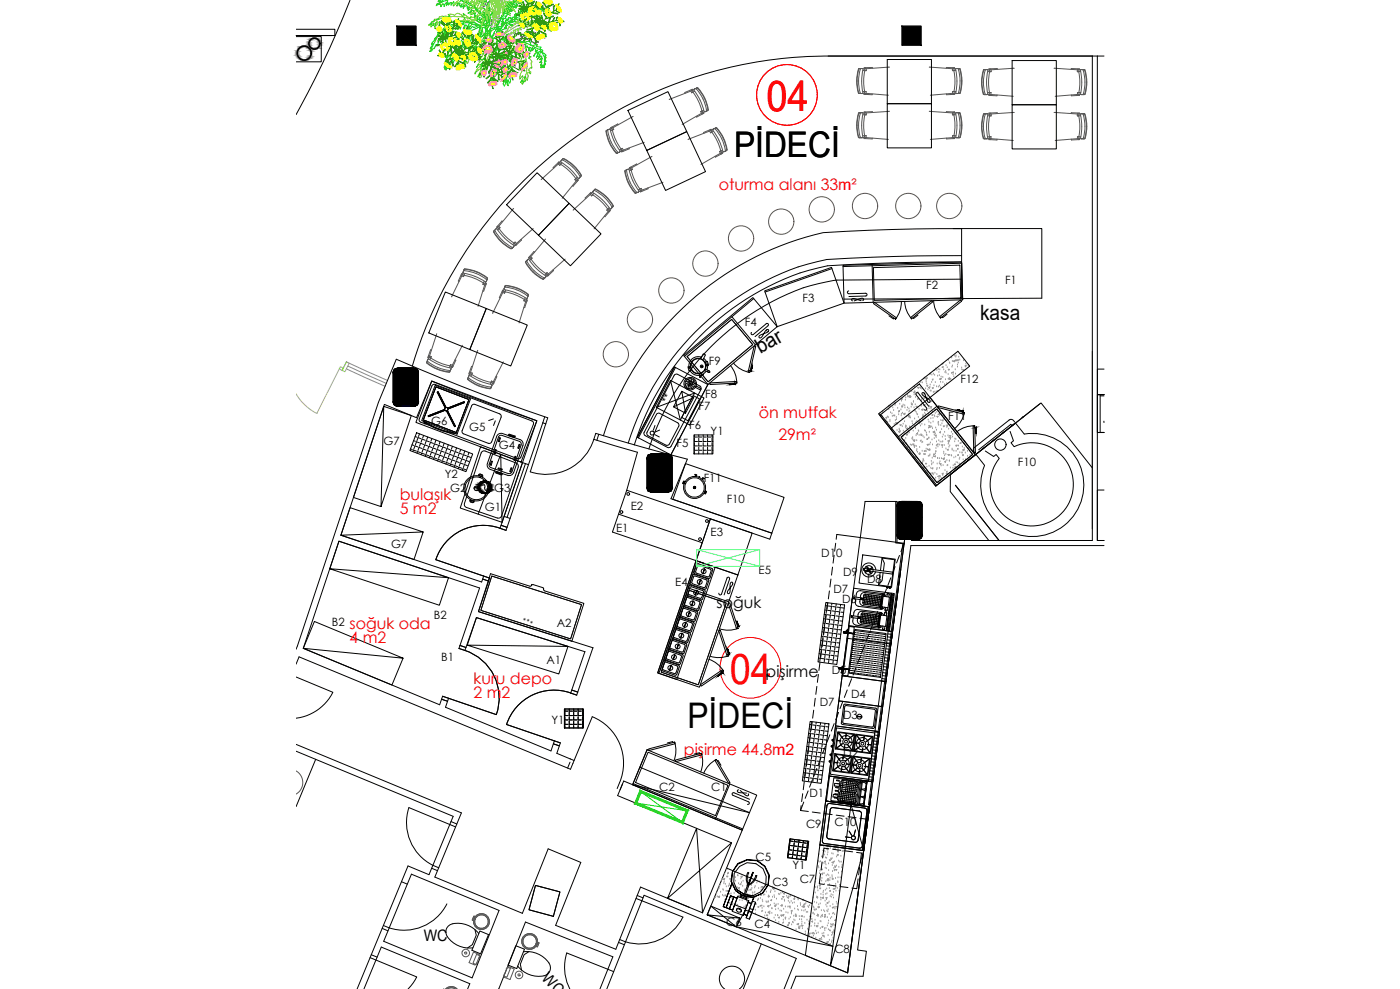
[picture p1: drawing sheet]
<svg xmlns="http://www.w3.org/2000/svg" width="841mm" height="594mm" viewBox="0 0 841 594" stroke-linecap="round" stroke-linejoin="round" font-family="sans-serif">
<defs><g id="words">
<g font-size="25.4" fill="#f00">
<text x="460" y="67">04</text>
<text x="438" y="411">04</text>
</g>
<g font-size="21.2">
<text x="441" y="95">PİDECİ</text>
<text x="413" y="437">PİDECİ</text>
</g>
<g font-size="12.7">
<text x="589" y="192">kasa</text>
<text x="457" y="213" transform="rotate(-30 457 213)">bar</text>
</g>
<g font-size="9.5" fill="#f00">
<text x="432" y="114">oturma alanı 33m²</text>
<text x="456" y="251">ön mutfak</text>
<text x="468" y="264">29m²</text>
<text x="240" y="300">bulaşık</text>
<text x="240" y="308">5 m2</text>
<text x="210" y="378">soğuk oda</text>
<text x="210" y="386">4 m2</text>
<text x="285" y="411">kuru depo</text>
<text x="285" y="419">2 m2</text>
<text x="411" y="453">pişirme 44.8m2</text>
</g>
<g font-size="9.5">
<text x="431" y="365">soğuk</text>
<text x="460" y="407">pişirme</text>
<text x="255" y="565">WC</text>
<text x="325" y="588" transform="rotate(44 325 588)">WC</text>
</g>
<g font-size="6.9">
<text x="556" y="174">F2</text>
<text x="604" y="171">F1</text>
<text x="482" y="181">F3</text>
<text x="447" y="196">F4</text>
<text x="426" y="219">F9</text>
<text x="577" y="230">F12</text>
<text x="424" y="239">F8</text>
<text x="420" y="247">F7</text>
<text x="259" y="255">G6</text>
<text x="414" y="258">F6</text>
<text x="570" y="253">F11</text>
<text x="282" y="259">G5</text>
<text x="427" y="261">Y1</text>
<text x="230" y="267">G7</text>
<text x="300" y="270">G4</text>
<text x="406" y="269">F5</text>
<text x="611" y="280">F10</text>
<text x="267" y="287">Y2</text>
<text x="423" y="290">F11</text>
<text x="270" y="296">G2</text>
<text x="297" y="296">G3</text>
<text x="437" y="302">F10</text>
<text x="291" y="307">G1</text>
<text x="379" y="307">E2</text>
<text x="370" y="320">E1</text>
<text x="427" y="322">E3</text>
<text x="235" y="329">G7</text>
<text x="493" y="335">D10</text>
<text x="456" y="345">E5</text>
<text x="506" y="346">D9</text>
<text x="406" y="352">E4</text>
<text x="521" y="350">D8</text>
<text x="501" y="356">D7</text>
<text x="506" y="362">D6</text>
<text x="261" y="372">B2</text>
<text x="199" y="376">B2</text>
<text x="334" y="376">A2</text>
<text x="265" y="397">B1</text>
<text x="328" y="399">A1</text>
<text x="500" y="405">D5</text>
<text x="511" y="419">D4</text>
<text x="492" y="424">D7</text>
<text x="331" y="435">Y1</text>
<text x="506" y="432">D3</text>
<text x="507" y="455">D2</text>
<text x="396" y="475">C2</text>
<text x="427" y="475">C1</text>
<text x="486" y="479">D1</text>
<text x="484" y="498">C9</text>
<text x="501" y="496">C10</text>
<text x="454" y="517">C5</text>
<text x="476" y="522">Y1</text>
<text x="464" y="532">C3</text>
<text x="480" y="531">C7</text>
<text x="436" y="556">C6</text>
<text x="453" y="558">C4</text>
<text x="501" y="572">C8</text>
</g>
<text font-size="6.8" x="322" y="370" transform="rotate(-162 322 370)">***</text>
<text font-size="6.4" x="401" y="242" transform="rotate(-62 401 242)">**</text>
</g></defs>
<!-- layer: 0 -->
<g fill="#989898" stroke="#989898" stroke-width=".6">
<path d="M187 23h1z"/>
<path d="M186 24h1z"/>
<path d="M190 29h1z"/>
<path d="M189 29h1z"/>
<path d="M182 28h1z"/>
<path d="M180 29h1z"/>
<path d="M179 29h1z"/>
<path d="M179 35h1z"/>
<path d="M185 35h1z"/>
<path d="M184 36h1z"/>
<path d="M182 36h1z"/>
<path d="M188 23h1zM188 23h1zM188 23h1z"/>
<path d="M188 23h2zM188 23h2zM188 23h2zM188 23h2z"/>
<path d="M188 23h2zM188 23h2zM188 23h2zM188 23h2z"/>
<path d="M188 23h2zM187 23h3z"/>
<path d="M187 23h2zM187 23h2z"/>
<path d="M189 23h1zM189 23h1z"/>
<path d="M187 23h2zM187 23h2z"/>
<path d="M189 23h1zM189 23h1z"/>
<path d="M187 23h2zM187 23h1z"/>
<path d="M189 23h1zM189 23h1z"/>
<path d="M187 23h1zM187 23h1z"/>
<path d="M189 23h2zM189 23h2z"/>
<path d="M187 23h1zM187 23h1z"/>
<path d="M190 23h1zM190 23h1z"/>
<path d="M187 23h1zM187 23h1z"/>
<path d="M190 23h1zM190 23h1z"/>
<path d="M187 23h1zM187 23h1z"/>
<path d="M190 23h1zM190 23h1z"/>
<path d="M187 23h1zM187 23h1z"/>
<path d="M190 23h1zM190 23h1z"/>
<path d="M190 23l1 1zM190 23l1 1z"/>
<path d="M190 24h1zM190 24h1z"/>
<path d="M191 24h1zM191 24h1z"/>
<path d="M191 24h1zM191 24h1z"/>
<path d="M191 24h1zM191 24h1z"/>
<path d="M191 24h1zM191 24h1z"/>
<path d="M191 24l1 1zM191 24l1 1z"/>
<path d="M186 27v1zM186 27v1z"/>
<path d="M186 28h1zM186 28h1z"/>
<path d="M186 28h1zM186 28h1z"/>
<path d="M186 28l1 1zM186 28l1 1z"/>
<path d="M186 29h1zM186 29h1z"/>
<path d="M186 29h1zM186 29h1z"/>
<path d="M187 29h1zM187 29h1z"/>
<path d="M190 29h1zM190 29h1z"/>
<path d="M187 29h1zM187 29h1z"/>
<path d="M190 29h1zM190 29h1z"/>
<path d="M187 29h1zM187 29h1z"/>
<path d="M190 29h1zM190 29h1z"/>
<path d="M187 29h1zM187 29h1z"/>
<path d="M190 29h1zM190 29h1z"/>
<path d="M187 29h1zM187 29h1z"/>
<path d="M190 29h1zM190 29h1z"/>
<path d="M187 29h1zM187 29h1z"/>
<path d="M190 29h1zM189 29h1z"/>
<path d="M187 29h2zM187 29h2z"/>
<path d="M189 29h1zM189 29h1z"/>
<path d="M187 29h2zM187 29h2z"/>
<path d="M189 29h1zM189 29h1zM189 29h1z"/>
<path d="M187 29h2zM187 29h2z"/>
<path d="M187 29h3zM187 29h3zM188 29h2zM188 29h2z"/>
<path d="M188 29h2zM188 29l2 1zM188 30h2zM188 30h2z"/>
<path d="M188 30h2zM188 30h1zM188 30h1zM188 30h1z"/>
<path d="M188 30h1zM188 30h1z"/>
<path d="M182 28h1zM182 28h1z"/>
<path d="M182 28h2zM182 28h2z"/>
<path d="M182 28h2zM182 28h2z"/>
<path d="M182 28h2zM182 28h2z"/>
<path d="M182 28h2zM182 28h2z"/>
<path d="M182 28h2zM181 28h3z"/>
<path d="M181 28h3zM181 28h3z"/>
<path d="M181 28h3zM181 28h3z"/>
<path d="M183 28h1zM183 28h1z"/>
<path d="M181 28h1zM181 28h1zM181 28h1zM181 28h2z"/>
<path d="M183 28h2zM183 28h2z"/>
<path d="M181 28h1zM181 28h1z"/>
<path d="M183 28h2zM183 28h2z"/>
<path d="M184 28h1zM184 28h1z"/>
<path d="M181 28h1zM181 28h1z"/>
<path d="M181 28h1zM181 28h1z"/>
<path d="M184 28h1zM184 28h1z"/>
<path d="M181 28h1zM181 28h1z"/>
<path d="M184 28h1zM184 28h1z"/>
<path d="M184 28h1zM184 28h1z"/>
<path d="M181 28h1zM180 28h1zM180 28h1zM180 28h1z"/>
<path d="M184 28h1zM184 28h1z"/>
<path d="M180 28h1zM180 28h1z"/>
<path d="M180 28h1zM180 28h1z"/>
<path d="M185 28v1zM185 28v1z"/>
<path d="M180 28h1zM180 28l1 1z"/>
<path d="M185 29h1zM185 29h1z"/>
<path d="M185 29h1zM185 29h1z"/>
<path d="M185 29h1zM185 29h1z"/>
<path d="M185 29h1zM185 29h1z"/>
<path d="M185 29h1zM185 29h1z"/>
<path d="M179 29h1zM179 29h1z"/>
<path d="M179 29h1zM179 29h1zM179 29h1z"/>
<path d="M186 29v1zM186 29v1z"/>
<path d="M186 30h1zM186 30h1z"/>
<path d="M186 30h1zM186 30h1z"/>
<path d="M186 30h1zM186 30h1z"/>
<path d="M186 30h1zM186 30h1z"/>
<path d="M186 30h1zM186 30h1z"/>
<path d="M187 30v1zM187 30v1z"/>
<path d="M187 31v1zM187 31v1z"/>
<path d="M178 32h1zM178 32h1z"/>
<path d="M187 32v1zM187 32v1z"/>
<path d="M178 33h1zM178 33h1z"/>
<path d="M178 33h1zM178 33h1z"/>
<path d="M179 33v1zM179 33v1z"/>
<path d="M179 34l1 1zM179 34l1 1z"/>
<path d="M179 35h1zM179 35h1z"/>
<path d="M179 35h1zM179 35h1zM179 35h1z"/>
<path d="M179 35h1zM179 35h1z"/>
<path d="M185 35h1zM185 35h1z"/>
<path d="M185 35h1zM185 35h1z"/>
<path d="M180 35h1zM180 35h1z"/>
<path d="M180 35h1zM180 35h1z"/>
<path d="M180 35l1 1zM180 35l1 1z"/>
<path d="M180 36h1zM180 36h1z"/>
<path d="M180 36h1zM180 36h1z"/>
<path d="M184 36h1zM184 36h1z"/>
<path d="M184 36h1zM184 36h1z"/>
<path d="M180 36h2zM180 36h2z"/>
<path d="M181 36h1zM181 36h1z"/>
<path d="M184 36h1zM184 36h1z"/>
<path d="M181 36h1zM181 36h1z"/>
<path d="M184 36h1zM184 36h1z"/>
<path d="M184 36h1zM183 36h2z"/>
<path d="M181 36h1zM181 36h1z"/>
<path d="M181 36h1zM181 36h1z"/>
<path d="M183 36h2zM183 36h1z"/>
<path d="M181 36h1zM181 36h1z"/>
<path d="M183 36h1zM183 36h1z"/>
<path d="M181 36h2zM181 36h2z"/>
<path d="M181 36h3zM181 36h3z"/>
<path d="M181 36h3zM181 36h3z"/>
<path d="M181 36h3zM181 36h3z"/>
<path d="M182 36h2zM182 36h2z"/>
<path d="M182 36h2zM182 36h2z"/>
<path d="M182 36h2zM182 36h2z"/>
<path d="M182 36h2zM182 36h1z"/>
<path d="M182 36h1zM182 36h1z"/>
</g>
<g fill="#000" stroke="#000" stroke-width=".6">
<path d="M238 16l12 11v-11zM238 16l12 11h-12z"/>
<path d="M542 16l11 11v-11zM542 16l11 11h-11z"/>
<path d="M239 221h10zM239 221h10z"/>
<path d="M239 221h10zM238 221h11z"/>
<path d="M238 221h11zM238 221h11z"/>
<path d="M238 221h12zM238 221h12z"/>
<path d="M238 221l12 1zM238 222h12z"/>
<path d="M238 222h12zM238 222h12z"/>
<path d="M238 222h12zM237 222h13z"/>
<path d="M237 222h13zM237 222h13z"/>
<path d="M237 222h14zM237 222h14z"/>
<path d="M237 222h14zM237 222h14z"/>
<path d="M237 222l14 1zM237 222l14 1z"/>
<path d="M237 223h14zM237 223h14z"/>
<path d="M237 223h14zM237 223h14z"/>
<path d="M236 223h15zM236 223h15z"/>
<path d="M236 223h15zM236 223h15z"/>
<path d="M236 223l15 1zM236 223l15 1z"/>
<path d="M236 224h15zM236 224h15z"/>
<path d="M236 224l15 17v-17zM236 224l15 17h-15z"/>
<path d="M239 244h10zM239 244h10z"/>
<path d="M238 244h11zM238 244h11z"/>
<path d="M238 244h11zM238 244h11z"/>
<path d="M238 244h12zM238 244h11z"/>
<path d="M238 244h12zM238 244h12z"/>
<path d="M238 244h12zM238 244h12z"/>
<path d="M237 243h13zM237 243l13 1z"/>
<path d="M237 243h13zM237 243h13z"/>
<path d="M237 243h14zM237 243h13z"/>
<path d="M237 243h14zM237 243h14z"/>
<path d="M237 243h14zM237 243h14z"/>
<path d="M237 242h14zM237 242l14 1z"/>
<path d="M236 242h15zM236 242h15z"/>
<path d="M236 242h15zM236 242h15z"/>
<path d="M236 242h15zM236 242h15z"/>
<path d="M236 241h15zM236 241h15z"/>
<path d="M236 241h15zM236 241l15 1z"/>
<path d="M391 273h10zM391 273h10z"/>
<path d="M391 273h11zM391 273h11z"/>
<path d="M391 273h11zM391 273h11z"/>
<path d="M391 273h11zM390 273h12z"/>
<path d="M390 273h12zM390 273h12z"/>
<path d="M390 273h13zM390 273h13z"/>
<path d="M390 273h13zM390 273h13z"/>
<path d="M390 273h13zM390 273h13z"/>
<path d="M390 273l13 1zM390 273l13 1z"/>
<path d="M389 274h14zM389 274h14z"/>
<path d="M389 274h14zM389 274h14z"/>
<path d="M389 274h15zM389 274h15z"/>
<path d="M389 274l15 1zM389 274l15 1z"/>
<path d="M389 275h15zM389 275h15z"/>
<path d="M389 275h15zM389 275h15z"/>
<path d="M389 275h15zM389 275h15z"/>
<path d="M389 275l15 1zM389 275l15 1z"/>
<path d="M389 276l15 17v-17zM389 276l15 17h-15z"/>
<path d="M391 296h10zM391 296h10z"/>
<path d="M391 296h11zM391 296h10z"/>
<path d="M391 295h11zM391 295l11 1z"/>
<path d="M390 295h12zM390 295h12z"/>
<path d="M390 295h12zM390 295h12z"/>
<path d="M390 295h13zM390 295h12z"/>
<path d="M390 295h13zM390 295h13z"/>
<path d="M390 295h13zM390 295h13z"/>
<path d="M389 295h14zM389 295h14z"/>
<path d="M389 294h14zM389 294l14 1z"/>
<path d="M389 294h14zM389 294h14z"/>
<path d="M389 294h15zM389 294h14z"/>
<path d="M389 294h15zM389 294h15z"/>
<path d="M389 294h15zM389 294h15z"/>
<path d="M389 293h15zM389 293h15z"/>
<path d="M389 293h15zM389 293l15 1z"/>
<path d="M389 293h15zM389 293h15z"/>
<path d="M542 301h10zM541 301h11z"/>
<path d="M541 301h11zM541 301h11z"/>
<path d="M541 301h11zM541 301h11z"/>
<path d="M541 301h11zM541 301h11z"/>
<path d="M541 301l11 1zM540 302h12z"/>
<path d="M540 302h13zM540 302h13z"/>
<path d="M540 302h13zM540 302h13z"/>
<path d="M540 302h13zM540 302h13z"/>
<path d="M540 302h13zM540 302h13z"/>
<path d="M540 302h13zM540 302h13z"/>
<path d="M539 302l15 1zM539 302l15 1z"/>
<path d="M539 303h15zM539 303h15z"/>
<path d="M539 303h15zM539 303h15z"/>
<path d="M539 303h15zM539 303h15z"/>
<path d="M539 303l15 1zM539 303l15 1z"/>
<path d="M539 304h15zM539 304h15z"/>
<path d="M539 304h15zM539 304h15z"/>
<path d="M539 304l15 17v-17zM539 304l15 17h-15z"/>
<path d="M541 324h11zM541 324h10z"/>
<path d="M541 324h11zM541 324h11z"/>
<path d="M541 324h11zM541 324h11z"/>
<path d="M541 324h11zM541 324h11z"/>
<path d="M540 324h12zM540 324h12z"/>
<path d="M540 324h13zM540 324h12z"/>
<path d="M540 323h13zM540 323l13 1z"/>
<path d="M540 323h13zM540 323h13z"/>
<path d="M540 323h13zM540 323h13z"/>
<path d="M539 323h14zM539 323h14z"/>
<path d="M539 323h15zM539 323h14z"/>
<path d="M539 322h15zM539 322l15 1z"/>
<path d="M539 322h15zM539 322h15z"/>
<path d="M539 322h15zM539 322h15z"/>
<path d="M539 322h15zM539 322h15z"/>
<path d="M539 321h15zM539 321h15z"/>
<path d="M539 321h15zM539 321l15 1z"/>
</g>
<g fill="none" stroke="#000" stroke-width=".6">
<path d="M210 0a570 570 0 0 1-32 69M238 16h12v11h-12zM542 16h11v11h-11zM178 22h15v15h-15M178 21h22M497 34h159h-150a261 261 0 0 0-258 186M659 34h4M578 137v42M578 137l-28 1-42 1a93 93 0 0 0-34 7 180 180 0 0 0-112 116M578 154h-27l-41 1a105 105 0 0 0-40 9 164 164 0 0 0-93 102M578 157l-41 1-26 1a103 103 0 0 0-45 11 160 160 0 0 0-85 97M459 175l41-14 7 21-40 14z"/>
<path d="M500 161l-40 14M578 168h-75a135 135 0 0 0-73 37 152 152 0 0 0-40 65M626 179l-119 1M461 199h.1M575 211l-47 38M425 231h.1M425 231l-22 42M663 222h-4v15h4h-4v23h4M231 244l-2 60 18-54-16-6-19 55 17 5M250 260l34 13-4 10-34-12zM247 270h1M248 267l1 1"/>
<path d="M248 265h2M249 262l1 1M250 271l-2-1v1M251 268h-2v2M252 261l-1 1M252 266l-2-1v2M253 272l-2-1-1 1M253 264l-2-1-1 2M254 269h-2l-1 2M254 262v1M254 267l-1-1-1 2M255 273l-2-1v1"/>
<path d="M255 264h-1l-1 2M256 270h-2v1M257 262l-1 2M257 268l-2-1-1 2M258 274l-2-1-1 1M258 265h-2l-1 2M259 271h-2l-1 1M259 263v2M259 269l-1-1-1 2M260 275l-2-1v1M260 266h-1l-1 1M261 272h-2v1"/>
<path d="M262 264l-1 2M262 270l-2-1-1 2M263 276l-2-1-1 1M263 267h-2l-1 1M263 273h-1l-1 1M264 265v2M264 271l-1-1-1 2M265 277l-2-1v1M265 268h-1l-1 1M266 274l-2-1-1 2M267 266l-1 2M267 272l-2-1-1 2"/>
<path d="M267 278l-1-1-1 1M268 269l-2-1-1 2M268 275l-1-1-1 2M269 267v2M269 273l-1-1-1 2M270 278h-2v1M270 270l-1-1-1 2M271 276l-2-1-1 2M272 268l-1 2M272 274l-2-1-1 2M272 279h-1l-1 1M273 271l-2-1-1 2"/>
<path d="M273 277l-1-1-1 2M274 269v2M274 274h-1l-1 2M275 272l-2-1v2M276 278l-2-1-1 2M277 270l-1 2M277 275h-2l-1 1M278 273l-2-1-1 2M278 279l-1-1-1 2M279 271v1M279 276h-2v1M280 274l-2-1v2"/>
<path d="M281 280l-2-1-1 2M282 272l-1 1M282 277h-2l-1 1M283 275l-2-1-1 2M294 279v1l1 1 10 3h2v-1M294 279l5-16 1-1h2l10 3 1 1-5 17M295 277h1l-1 2h-1zM298 270l-1 3v-1zM299 261l2-1h1l10 4 2 2v2l-5 16-2 2h-2l-10-4-2-2v-2zM300 263h1l-1 2h-1zM306 261l3 2M306 261l3 1"/>
<path d="M306 261l3 1v1l-4-1zM309 274h1l-1 3v-1zM312 267v2h-1zM314 278l3 1M316 278l-11 33M412 278l59 21-7 21-60-20zM417 261h11v12h-11zM417 261v2h2M417 263v2h2M417 266v2h2M417 269v1h2M417 271v2"/>
<path d="M420 261v2h2M420 263v2h2M420 266v2h2M420 269v1h2M420 271v2M422 261v2h2M422 263v2h2M422 266v2h2M422 269v1h2M422 271v2M425 261v2h2M425 263v2h2"/>
<path d="M425 266v2h2M425 269v1h2M425 271v2M428 261v2M428 263v2M428 266v2M428 269v1M428 271v2M586 273l-24 19M275 280h-2v1M277 281h-1l-1 1M280 282h-2"/>
<path d="M298 284l4 1M298 283l4 1-1 1-3-1zM299 281l3 1h-3zM307 281h1l-1 2h-1zM376 294l-8 26M663 294h-4v31h4M254 320l-5 16-44-15 5-16 44 15-49 1M303 310l3 1M427 312l25 8-9 25-25-8zM427 312l-9 25M520 301h19v25M538 301v25"/>
<path d="M503 321l40 5M198 342l6-17 65 22-5 17-66-22 71 5M494 380h1v2M494 377h1v2M494 374h1v2M495 372h1v2M495 369h1v2M495 380h2v2M496 366l1 1-1 1M496 377h2v2M496 364h1v2M496 362l11 1-4 36-12-1z"/>
<path d="M496 374l2 1v2M497 372h1v2M497 369h2v2M497 362v1M497 367h2v2M498 364h1v2M499 377l1 1v2M499 375h2l-1 2M499 372h2v2M500 370h1v2M500 362v2M500 367h2v2"/>
<path d="M500 364l2 1v1M501 378h2v2M501 375h2v2M502 373h2l-1 2M502 370h2v2M502 363v1M502 367l2 1v1M503 365h2v2M504 378h1M504 376h2M504 373h2M505 370l1 1"/>
<path d="M505 363v1M505 368h2M505 365h2M182 389l7-16 53 22-7 16-53-22 60 6M281 388l5-17 55 17-5 17-55-17h60M492 395h1l-1 2M492 393h1v2M492 390h1v2M493 387l1 1v1M493 385h1v2M493 396h2v2M493 382h1v2"/>
<path d="M494 393h2l-1 2M494 390h2v2M494 388h2v2M495 385h2l-1 2M495 382l2 1v2M496 396h2v2M496 393l2 1v1M497 391h2l-1 2M497 388h2v2M497 385l2 1v2M498 383h2l-1 2M498 380h2v2"/>
<path d="M499 396h2l-1 2M499 394h2v2M499 391h2v2M500 388l2 1-1 1M500 386h2v2M500 383h2v2M501 380l2 1-1 2M501 397h2M502 394h1M502 391l2 1M502 389h2M503 386h1"/>
<path d="M503 383l2 1M503 381h2M506 406l26 3-2 15-26-3zM530 409l-4 30M339 426h11v11h-11zM339 426v1h2M339 428v2h2M339 431v1h2M339 433v2h2M339 436v1M342 426v1h2M342 428v2h2"/>
<path d="M342 431v1h2M342 433v2h2M342 436v1M345 426v1h2M345 428v2h2M345 431v1h2M345 433v2h2M345 436v1M347 426v1h2M347 428v2h2M347 431v1h2M347 433v2h2"/>
<path d="M347 436v1M350 426v1M350 428v2M350 431v1M350 433v2M350 436v1M486 438h1v2M486 435h1v2M487 433l11 2-5 36-11-2zM488 433v2M488 438h2l-1 2M488 435l2 1v2"/>
<path d="M490 434v1M490 438l2 1v2M491 436h2l-1 2M493 434v1M493 439h2v2M493 436h2v2M496 435l-1 1M496 439h1M496 436l2 1M483 459h1v2M484 456h1l-1 2M484 454h1v2"/>
<path d="M484 451h1v2M485 448h1l-1 2M485 459h2v2M485 446h1v2M485 456l2 1v2M485 443h1v2M486 454h2l-1 2M486 440l1 1v2M486 451h2v2M486 449h2v2M487 446h2l-1 2M487 443l2 1v1"/>
<path d="M487 441h2v2M488 459l2 1-1 2M488 457h2v2M488 454h2v2M489 452h2l-1 2M489 449h2v2M489 446l2 1v1M490 444h2l-1 2M490 441h2v2M490 460h2v2M491 457h2l-1 2M491 455h2v2"/>
<path d="M491 452h2v2M492 449l2 1-1 1M492 447h2v2M492 444h2v2M493 441l2 1-1 2M493 458h2M494 455h1M494 452h2M494 450h2M495 447h1M495 444l2 1M495 442h2"/>
<path d="M375 469l-4 9M380 471l70 17M482 467h1v2M483 464h1l-1 2M483 461l1 1v2M484 467h2v2M484 464l2 1v1M485 462h2l-1 2M487 467l2 1-1 1M487 465h2v2M487 462h2v2M489 468h2v2"/>
<path d="M490 465h2l-1 2M490 462l2 1v2M492 468h2M492 465l2 1M493 463h1M493 460h2M473 514v1M474 511v2h1M474 509v1l2 1M475 506l-1 2h2M475 504l11 1-2 12-11-2zM475 504v1h1"/>
<path d="M476 514v2M476 511v2l2 1M477 509v2h1M477 506v2h2M477 504v2h2M479 514v2M479 512v2h2M479 509v2h2M480 507l-1 1 2 1M480 505v1h2M481 515v1M482 512l-1 2h2"/>
<path d="M482 510v1l2 1M482 507v2h2M483 505l-1 1h2M484 515v2M484 513v1l1 1M485 510l-1 2h1M485 507v2M485 505v2h1M425 550l2-6 18 8-3 5-17-7 20 2M427 544l15 13M442 557l58 11M448 547l-6 10"/>
<circle cx="183" cy="32" r="4"/>
<circle cx="189" cy="26" r="3"/>
<circle cx="377" cy="297" r=".8"/>
<circle cx="373" cy="308" r=".8"/>
<circle cx="425" cy="313" r=".8"/>
<circle cx="421" cy="324" r=".8"/>
</g>
<path d="M241 244h5" fill="none" stroke="#00f" stroke-width=".6"/>
<!-- layer: tefris -->
<g fill="none" stroke="#545454" stroke-width=".6">
<path d="M415 55l-13 5M415 55l1 1v-1l3 4 3 8M415 54h1M415 54l-4 2h1M416 54v1M417 54l-2 1M417 54a40 40 0 0 1 6 13M417 54l2-1-2 1M417 55l-2 1M418 53a31 31 0 0 1 7 13M419 53h.1M419 53a22 22 0 0 1 7 13"/>
<path d="M419 53a24 24 0 0 1 6 13M516 41a20 20 0 0 0 0 15h1M516 41a22 22 0 0 0 0 15M516 41h1a26 26 0 0 0 0 15M516 41h.1M518 56h-2h2M518 41v1a39 39 0 0 0 0 14M518 41h-2h2M518 56h2M518 41h2M519 56v1h1M519 55v1"/>
<path d="M519 55h1h-2M519 41v1M520 42l-1 6v7M520 56v1M520 41h-1M520 55v1M520 56l14 1M520 41v1h-2M524 56v1h-4M524 41h-4M534 40l-14 1M558 40l14 1"/>
<path d="M569 41h4M569 56v1h4M572 41v1h2M572 41h2M572 55v1M572 56l-13 1M572 56h2M573 41h.1M573 56v1M573 42l1 6-1 7M573 41v1M574 56v1h-1"/>
<path d="M574 55h-2h1v1M574 41h2h-2M574 41v1a41 41 0 0 1 0 14h1M575 56h1h-1M576 41v1M576 41h.1M576 41a20 20 0 0 1 1 15h-1a26 26 0 0 0 0-14M576 41a23 23 0 0 1 0 15M591 49l1 7-1 1M591 57h.1M591 42a21 21 0 0 0 0 15M591 42h1l-1 7"/>
<path d="M591 42a23 23 0 0 0 0 15M593 57h-2h2M593 42a41 41 0 0 0 0 15M593 42h-2h2M593 56h2M593 57h2M593 42h2M594 57h1M594 56v1M594 42v1M594 56h1M595 43l-1 6v7"/>
<path d="M595 57h.1M595 41h-1v1M595 57l14 1M595 56v1M595 42v1h-2M599 57v1l-4-1M599 42v-1h-4v1M609 41l-14 1M633 41l14 1M644 42v-1h4v1M644 57v1l4-1M647 42v1h2"/>
<path d="M647 42h2M647 56h1v1M647 56v1M647 57l-13 1M648 41v1M648 57h.1M648 43l1 6-1 7M648 42v1M649 56h-2M649 57h-2M649 42a41 41 0 0 1 0 15M649 42h2h-2"/>
<path d="M650 57h1h-1M651 42h.1M651 42l1 7M651 42a24 24 0 0 1 1 15M651 42a21 21 0 0 1 1 15M651 57h.1M652 49l-1 7 1 1M364 78a22 22 0 0 0 6 14M364 78h1a26 26 0 0 0 6 13M364 78a24 24 0 0 0 6 14M364 78v1M366 78l1 1a36 36 0 0 0 6 12h-1"/>
<path d="M366 78h-1h1M367 77l1 1M367 76v1M368 78l2 6 3 5M368 77l1 1M368 77l-2 1M369 78l-2 1M369 78h-1M371 75v-1l-4 2 1 1M380 70l-12 7M421 67h1v1M421 67v1"/>
<path d="M421 68l-11 7M422 68h.1M422 68l-4 2M423 67v1h-1M423 66l-2 1M423 67l-2 1M423 67l2-1-2 1M425 66h.1M426 79l-13 5M426 79l1 1M426 78h1M427 79l-1-1-3 2"/>
<path d="M427 78l1 1M428 79l3 5 2 7M428 79l-1 1M428 78l-2 1M428 78l4 6M428 78l2-1-2 1M429 79l-2 1M430 77h.1M430 77l2 2 3 4M430 77a32 32 0 0 1 6 13M430 77a24 24 0 0 1 7 13M516 68a21 21 0 0 0 0 15"/>
<path d="M516 68a24 24 0 0 0 0 15M516 68h1a26 26 0 0 0 0 14M516 68h.1M518 68a39 39 0 0 0 0 15M518 68h-2h2M518 68h2M519 68v1M520 69l-1 8v4l1 1M520 67h-1v1M520 68v1h-2M524 68v-1h-4v1M534 67h.1"/>
<path d="M534 67l-14 1M559 67l13 1M559 67h-1M569 68v-1h4v1M572 68v1h2M572 68h2M573 67v1M573 69l1 6-1 6M573 68v1M574 68h2h-2M574 68a41 41 0 0 1 0 15h1M576 68a31 31 0 0 1 0 15"/>
<path d="M576 68h.1M576 68a21 21 0 0 1 1 15M576 68a25 25 0 0 1 1 15M591 68l1 1a32 32 0 0 0 0 14h-1a22 22 0 0 1 0-15zM591 68a22 22 0 0 0 0 15M593 68v1a41 41 0 0 0 0 14M593 68h-2h2M593 68h2M594 68v2M595 70l-1 5v8M595 68h-1M595 68v2h-2"/>
<path d="M599 68h-4M609 68h-14M633 68h14M644 68h4M647 68v2h2M647 68h2M648 68h.1M648 70l1 5-1 7M648 68v2M649 68v1a41 41 0 0 1 0 14M649 68h2h-2M651 68a20 20 0 0 1 1 15h-1a28 28 0 0 0 0-15z"/>
<path d="M651 68h.1M651 68a24 24 0 0 1 1 15M335 99l-10 9M335 99h1M336 98h-1l-3 3h1M336 98l1 1M336 98v-1l-1 1M337 97l-2 2M337 99l4 3 5 5M337 99h-1M337 97a41 41 0 0 1 11 10M337 97l1-1-1 1"/>
<path d="M338 98l-2 1M338 96a30 30 0 0 1 11 10M338 95a23 23 0 0 1 11 10M338 95v1M338 95a20 20 0 0 1 11 11M370 92h1M371 92h.1M371 91v1M372 91l-1 1 1-1M373 90l1 1M374 89l-1 1M374 89l-2 1"/>
<path d="M374 89v1M374 90v1M374 90l-1 1M378 89l-5 2M383 99h-1l-3 1v1M387 85l-13 5M391 94l-12 7M392 94h-1M432 84l3 7M432 91l1 1M433 92l-12 7M433 91h-1"/>
<path d="M433 91l1 1M433 92h.1M433 92l-3 2M434 92h-1M434 90l-2 1M434 91l-1 1M435 83l2 7M435 91l1-1-1 1M437 90h.1M516 83h.1M517 82l-1 1M518 83h-2h2"/>
<path d="M518 82h2M518 83h2M519 83h1M519 82v1M520 83h.1M520 83l14 1M520 82v1M524 83h-4M569 83h4M572 83l-13 1M572 82v1M573 83h.1"/>
<path d="M573 81l-1 1M573 82v1M574 83h-1M574 83h-2M574 82h-2M575 83h1h-1M576 83h1M577 83h-1M593 83h-2h2M593 83h2M593 82h2v1M594 83v1h1"/>
<path d="M595 83v1M595 83l14 1M599 84h-4M644 84h4M647 83h2M647 83l-13 1M648 83v1M648 82v1M649 82h-2v1M650 83h1h-1M651 83h.1M346 109l-8 10"/>
<path d="M346 108l1 1M347 106l-2 2M347 108l-1-1-1 1 1 1M347 109l-3 3v-1M347 108v1M348 107l-2 2M348 107l1-1-1 1M349 105v1M349 106h.1M355 117l-11 9M355 117v1M355 117l-1-1-2 3"/>
<path d="M355 116l1 1M355 116h-1M356 117l5 3 4 6M356 115l-1 2M356 117l-1 1M356 115l1-1-1 1M356 115v1M356 116a41 41 0 0 1 11 10v-1M357 116l-2 2M357 114a25 25 0 0 1 10 10M357 114a22 22 0 0 1 11 9M357 114h.1"/>
<path d="M357 114a24 24 0 0 1 11 10M376 102a22 22 0 0 0 6 14M377 102h1a41 41 0 0 0 6 13M377 102h-1h1M379 101v1M379 100l-1 1M379 101l1 1M379 101l-1 1M380 102l-2 1M380 102h-1l2 5 3 6M382 116h.1M382 116v-1a32 32 0 0 1-6-13 20 20 0 0 0 6 14"/>
<path d="M383 114l2-1-1 1 1 1M384 115l-2 1 2-1M385 115h1M385 113l1 1M385 114l1 1M386 114l-2 1M389 113l-3 2M398 109l-12 5M297 139a22 22 0 0 0 10 10M297 139a27 27 0 0 0 11 9M297 139a23 23 0 0 0 10 10M297 139h.1"/>
<path d="M298 137l1 1a36 36 0 0 0 10 10M298 137l-1 2 1-2M299 136h-1l1 1M299 137h1M300 136v1l-1 1M300 136l-2 1M300 137l5 6 4 3v-1M300 137h.1M302 133l-3 3M308 125l-8 11M309 125h-1M320 137l-10 9"/>
<path d="M365 126h1M365 126v1M365 127l-8 10M366 127h.1M366 125l-1 1M366 127l-3 3M366 126l1 1h-1M367 126l-2 1M367 125l1-1-1 1M368 124h.1M307 149h1M308 149h-1"/>
<path d="M309 148l-1 1 1-1M309 146l1 1M309 145l-1 2M309 145l1 1M310 147h.1M310 146l-1 2M310 147v1l-1-1M313 144l-3 3M316 158a25 25 0 0 0 10 10M316 157a32 32 0 0 0 11 10v1M316 157a23 23 0 0 0 11 11M316 157v1"/>
<path d="M316 157h.1M317 156l-1 1 1-1M317 156h1a40 40 0 0 0 10 10M318 154l-1 1h1M318 155l1 1 1-1M319 154l1 1M319 154l-2 2M319 156l4 4 5 4M320 155l-2 1M321 151l-3 3v1M328 144l-9 10M328 144h-1"/>
<path d="M339 156l-10 9M277 166l-6 12M277 166h1M278 165h-1l-2 4h1M278 165h1M278 165l-1-1v1M278 164l1-2-1 2M278 164l-1 2M278 164a40 40 0 0 1 14 5M278 166l1-1 4 2 7 3M279 162a22 22 0 0 1 14 5M279 162v1a31 31 0 0 1 14 5"/>
<path d="M279 164l-1 2M279 161a25 25 0 0 1 14 6M279 162h.1M290 170v1h1M290 170h1M291 169l-1 2M291 171l-4 13M291 171h1M292 170v1M292 169l-1 2M292 171l-1 4h-1M292 169l1-1-1 1"/>
<path d="M293 167h.1M293 167v1M302 176l-6 12M302 176h1M302 175l-2 4M302 175h1M302 175v-1v1M303 174a40 40 0 0 1 14 5M303 174v-2v2M303 174l-1 2M303 176v-1l7 2 5 3v1v-2M304 172l7 1"/>
<path d="M304 172h-1M304 173a30 30 0 0 1 13 5M304 172h-1a20 20 0 0 1 14 5M304 174l-1 2M311 173l6 4M315 180h1M316 180h1v1M317 179l-1 2M317 179v-1v1M317 177h.1M317 177v1M327 168h-1"/>
<path d="M328 166l-1 1 1-1M328 164l1 1M329 164h-1M329 164v1M329 164l-2 1M329 165h1M329 165l-1 1M330 165l-1 1v-1M332 162l1 1-3 2M315 181h1M316 181l-4 13M316 181h1"/>
<path d="M317 181l-2 4M256 218h.1M256 218l1-1a31 31 0 0 0 13 6M256 218a22 22 0 0 0 14 5M257 216h1a39 39 0 0 0 13 5M257 216l-1 1 1-1M257 214v1h1M258 215h1M258 214h1M258 214l-1 2M259 214v1l4 2 7 3M259 214l-1 2"/>
<path d="M259 210l-2 4h1M262 200l-4 14M270 220h1M271 219l-1 2M272 220h.1M272 219h-1l-1 1M272 219l-1 2M273 216h1l-2 4M278 207l-6 12M287 210l-4 14M302 217l-6 12M271 222l-1 1 1-1"/>
<path d="M272 220v1h-1M281 228l2 1 4 3M281 228a25 25 0 0 0 14 5M281 228h.1M281 227a31 31 0 0 0 14 6M282 226l-1 1 1-1M282 226a42 42 0 0 0 14 5M282 224v1M282 225h1M283 224h1l-1 1M283 224l-1 2M283 225l5 3 7 2"/>
<path d="M284 224l-1 2M284 220h-1l-1 4M287 232l6 1 2 1v-1M295 233h.1M295 229v2M296 231l-1 2 1-2M296 230h1M296 229h-1v1h1M296 229v2M297 230l-1 1v-1M298 226l-1 4"/>
</g>
<g fill="none" stroke="#000" stroke-width=".6">
<path d="M533 36h27v26h-27zM608 36h27v27h-27zM377 66l24-11 12 24-24 11zM533 62h27v27h-27zM608 63h27v26h-27zM389 90l24-11 11 24-24 11zM323 104l19 18-19 19-19-18zM342 122l19 18-18 20-20-19zM268 175l24 10-10 25-24-10zM292 185l25 10-10 25-25-10zM190 456l-12 29M439 506l-38 34 17-42 4 50"/>
<path d="M241 530l4 1M230 558l3 1M268 543a29 29 0 0 1-38 13M222 575l28 12-5 7M223 574l4 1M457 567l-10 27M369 584l-29-12a29 29 0 0 0 2 22M435 594a8 8 0 0 1-1-11 8 8 0 0 1 11 0 8 8 0 0 1-1 11"/>
</g>
<path d="M237 222l2-1h10h1l1 2v18v1l-1 2h-11h-1l-2-2v-18zM390 273h1h10h1l2 1v19v1l-2 1-11 1-1-1-1-1v-18zM540 302l2-1h9h1l2 2v18v1l-2 2h-10h-2l-1-2v-18z" fill="none" stroke="#000" stroke-width=".6"/>
<!-- layer: CAM -->
<path d="M208 217l25 12M209 220l23 10M208 222l23 10" fill="none" stroke="#5c8ab8" stroke-width=".6"/>
<path d="M208 217l2 1-3 5-1-1zM208 217l-2 5M204 222l-14 26a30 30 0 0 1-12-11M204 220l2 1v1h-2z" fill="none" stroke="#b8b85c" stroke-width=".6"/>
<!-- layer: DUVAR -->
<g fill="none" stroke="#000" stroke-width=".6">
<path d="M178 18h23v3h-23M573 137h53v42M238 244h.1M328 255l-2-1-22 65M329 251l-39-14-52-21-11 26-49 148M625 243l-54 42M358 260l55 16-10 24 61 20-2 4-86-30 7-22-26-8M574 291l26 34M656 281l-31-39-54 43v10l23 30M300 317l22-64-25-9-38-15-9 22-19-8-26 78 84 29 2-4M368 320l50 17M372 309l50 17"/>
<path d="M542 327l-20 157M543 324l-34 260-84-35M548 324v1h108v-291h3v291h4M663 328h-116l-32 243h5l-2 15M294 347l-7 20 69 22M178 399l2-4 163 67M276 390l12-37-84-28-22 64 82 34 2-5M279 391l7-20 65 21M351 391l-8 25M356 389l-10 29M269 419l-1 6 63 26 2-6M178 447l99 41-16 39 53 22 15-39 20 8-15 38 36 14 15-37 37 15 17-42-68-28"/>
<path d="M178 451l94 39-14 35-13-5-30 74M337 446l-2 7 8 3M343 456l2 1M375 469l71 30-21 51M384 461l66 27M247 525l-17 40 54 22 16-40-53-22M325 533h.1M436 521l52 22M448 547l52 21M219 594l10-25 53 22-1 3M300 594l16-40 52 21-8 19M365 594l22-56 91 38-7 18"/>
<path d="M478 586l-3 8"/>
</g>
<path d="M553 311h1" fill="none" stroke="#000" stroke-width=".6"/>
<!-- layer: gzm -->
<path d="M656 211v107M178 463a8 8 0 0 1 0 14" fill="none" stroke="#545454" stroke-width=".6"/>
<!-- layer: 0 -->
<g fill="none" stroke="#f00" stroke-width=".6">
<circle cx="473" cy="57" r="18"/>
<circle cx="451" cy="401" r="18"/>
</g>
<path d="M322 532l14 4-4 14-14-4z" fill="none" stroke="#000" stroke-width=".6"/>
<g fill="none" stroke="#000" stroke-width=".6">
<path d="M327 250l-1 4M329 251l-10 32a30 30 0 0 0 38-19M358 260l-1 4M360 261l-1 3M300 317a30 30 0 0 0-38 19l32 11M300 317l4 2M301 316l4 1M290 348l4 1M276 390l3 1M276 388l4 1M279 391a30 30 0 0 1 19 38l-32-11M178 407l22 9a29 29 0 0 1-22 15"/>
<path d="M343 416l3 2M343 416a30 30 0 0 0-39 19l33 11M343 414l4 2M265 420l4 1M332 447l4 1M342 458l-1 3M343 462l13-31a30 30 0 0 1 15 43M374 471l-1 3M271 493l3 2M274 497l-28-12a29 29 0 0 0 18 36M259 522l4 1M382 540l28 11a29 29 0 0 1-38 13"/>
<path d="M383 538l3 1M372 566l3 1"/>
</g>
<!-- layer: ARBOLES -->
<path d="M258 15l1-2 2-1 3-1v-1h1h1h3l1-1h-1l2-1 2 1 2-1 3 2h1l-1-2 3 2 1 1 1-1a3 3 0 0 1 4 3l3 1v1l-1 1-5-3h-2l-1-1-2 1v-2l-1 1h-2v1h-1l-1-1h-1l-1 1h-1v-1l-2 3v-2h-1h-1l-2 1 1-2-2 3v-2l-1 2-2 1 2-3-2 2h-1l1-1-2 2v-2l-1 1 3-3a34 34 0 0 1 32 5M279 38v1h-1h-1l3-2v1h1l1-4v2l3-5v2v-4l1-1 1 2-1 2v-1l2-5 1 1v-3v1l3-4-5 2v1h-1l-1 2 2-1-2 2-1 1 2-2h-3l-1 3 4-1-4 2 1 1a4 4 0 0 1-4 3h1l-1 2h1l-2 2h1l3-5 3-2 1-3 3-6 3-2h2l1 4v1l1 1v1h-1v5v3l-1-1v2l-1 2v-2l-1 5-1-2v5v1v-2h-1l-1 3h-1l2-4-3 4 4-9-3 4-2 2-1 1a7 7 0 0 1 4-4l1-3-1 1-2 1-1 2 3-4 2-2 1-1-2 2h-2l3-4-3 1 3-3v-1l2-5h-1l-2 2 1-2-1 1 3-4-2 2 1-2 2-1v5a16 16 0 0 1-3 14 10 10 0 0 1-4 7M304 21l2-1v1h1l-1 1h2l-1 1 2-1-1 2h2l-1 1h3l-1 1 1 1h2v2l2-1 1 4 1 2h1l-2 1 3 2-1 1 1 2-1 1h-1v1l1 1v1l-1-1-1 1v4l-1-2-1 1 1 1-2 3v-1v-2l-1 2 1-3v-1l-2 2a5 5 0 0 1 3-6l-1-1-2 1 1-2h2v-1l-2 1 1-2 2-1-1-1-2 1v-1l1-1h-2v-2h-2v-3l2-1-1-1h-1l-2 2v-1l-1 1v-1l1-3-2 1 1-2v-1l-2 2 1-2h-1l-1 1 1-3v-1l-2 2 2-2a12 12 0 0 0 6 6 18 18 0 0 1 3 22" fill="none" stroke="#6edd00" stroke-width=".6"/>
<g fill="none" stroke="#00721c" stroke-width=".6">
<path d="M284 33l1 1 1-3v3l3-7-1 3 3-4-4 8 1-2-1 3 2-1-1 3M285 33v5l2-3v1l1-1M297 39l1-1-2-1h-1l1 2M298 34v2h-1v-2M298 40h1M298 38h.1M298 36l-1 1M298 33a.9 .9 0 0 0-1-1 .9 .9 0 0 0-1 1v1h2M298 38h1M300 39v1M309 22l1-2v2l1-3 1 1-1 1 2-1v2l1-2v1l1-2h1l-1 2h1l1-2h1l-1 1 1 1v-2h3l-2 1v1l3-1v2l-1-1-1 1 3 2h-1l1 1h-1l-1 1-1-1h-1v-1l-1 1v-2l-1 1-2-2v2l-1-1-2 2-1-1v1l-1-1 2-1 3-2h5l1 2 1 3M295 41v1l1 1"/>
<circle cx="300" cy="38" r="1.1"/>
<circle cx="295" cy="44" r="1"/>
<circle cx="296" cy="41" r="1.2"/>
<circle cx="300" cy="41" r="1.2"/>
</g>
<g fill="none" stroke="#0d0" stroke-width=".6">
<path d="M266 0v1l-2-1-1 1h2M269 0h.1M269 0l-3 1-3 2M277 0l3 2a21 21 0 0 1 10 9l2 1 1 4-1-1v-1l-2 1v-1l1-1v-1h-1v1h-1h-1l2-2-2 1v-2l-1 2v-1v-1h-1v-1l-1 1v-2v1l-1-1-1 1v-1l2-1-1-1-3 2 1-1 2-2h-1l-2 1 1-2h-1v1v-1l-1-1-2 2 1-2-2 1 1-2-2 2v-2l-2 2 1-2h-1l-2 2 1-3-2 2v-1l-2 1 1-1h-1l-1 1 1-2-1 1-1 2v-1l-1-1-1 2v-1h-3l1-1 2-1M277 0l1 1v-1M279 0l2 1h-1v1l2-1v1h1l-1 1 1-1 1 2h1l-1-1h1l1 3v-1h1l1 2v1l1-1v2l1-1v1l1 2-1-2h1v1h1v1h-1l1 1h1v-1l1 1-1 1v1l1-1-1 3M289 15h-1a6 6 0 0 0-5-1l-4-1h-3l-1 1h-2l-3 1-3 2-4 3h1l-4 6-1 1 1-1-2 5h1l1-2h1l1-2v1l2-4 1 1v-1l1-3v3l1-1a4 4 0 0 1 0-4v2l2-1v2v-2v-2h1v2l1-2v2l1-3 2-1v2v-1l1-2 1 1-2 1 1 1 1-2 1-1-1 2 2-3 1 1-1 2 1 1 1-3 1 1-1 2 2-3-1 3 2-3 4 1v-1a22 22 0 0 0-24 6l-4 8M293 19l-3 2v-5l-1 6v-6l-1 3v3l-1-2v2l-1 1-2 2v-1h-1v-3l-1 5-1-1 1-2-1-1v3v2l-2 2 1-2-1 1-1-3-1 2 2 2-1 3-1-1-1 1-1-2v2l-1 3 1-2-1-2-1 3v3v-2l-1 1v2l-1-2-1 4v-2l-1 1 1 2h-1v-2l-1 3h-1l1-2a60 60 0 0 1 15-21l6-4h3v4l1-3v4v-1l2-1-1 2v-3l4-1 1 4 2-2v2v1l3-1-3 2 3 2-2-1-1 1h3l-1 1 3 2h-2v1h2v1l-2 1 1 1h1v1l2-1-1 2h1v1h-2l3 2-2-1h-2l3 2-2-1 3 3-2-1v1l1 1-1-1h-1l2 3-2-2v1l2 2v1l-1-1h-1l1 3v1l-1-2-1 1 2 2-1 2-1-2v4v-1v-3l-2 4-1-2 2-3-2 2 2-4-1 1-2 1 2-2 1-2-1 1h-1a4 4 0 0 0 2-4l-3 2 2-3-3 1 3-2 1-1-3 2 2-2v-1h-2h-1a2.2 2.2 0 0 0 3-2l-1-1-1 1h-1a2.2 2.2 0 0 0 2-3l-2 2-1-1 1-2h1h-3l-1-1 1-1h2l1-1-1-1h-2l1-2-2 3h-2l1-3 1-1-2 1 2-5-2 3-1-1a4 4 0 0 1 3-4l5 11a30 30 0 0 1 2 22M294 17h1l-2 2-2-2 1-1-1-1h-3l-3 1h-1l-1 1-2 1h-1h2l-2 1-2 1v-1l-1 2-3 2h1l1-1-2 2h1l-3 1v1l1-1v1a2 2 0 0 0-2 2h1l-2 2v1l1-1a5 5 0 0 0-3 5l2-2-2 3-1 1h1l-1 1h1l-1 2v1l1-1-1 2M295 30a.9 .9 0 0 1 1 0 .9 .9 0 0 1 1 1h-2M297 32l-2 1 1 2v-1M298 30h.1"/>
<path d="M299 35l1 1h1M299 33h-1v1l1 1 1-1M300 32h.1M300 35h1M300 30h1M311 26a15 15 0 0 1 12 3 8 8 0 0 1 3 12M312 26l1-1h5a1.8 1.8 0 0 0 2 2h3l-1 1h3l-1 1 2 1v2l2 1-1 1 1 1h-1l1 2h-1l1 1-1 2M314 28v-1h2l-1 1 2-1-1 1 2 1v2v-3l1 1v2l1-2v1l1-1 1 1v1l1-1-2 4 1-2 1-1-1 3 1-1v-2h2l-2 5 2-3v1l-1 2 2-1-2 3 1-1 1 1-1 1v1l1-1-1 2 2-2v2v-2M295 47h1l1 1-1 1-1-2M296 45h-2v1l2 1v-1M297 42v1v1l-1-1v-1"/>
<circle cx="298" cy="32" r=".9"/>
<circle cx="297" cy="45" r="1.2"/>
<circle cx="298" cy="42" r=".9"/>
</g>
<path d="M288 0l-1 1h2v-1M290 0l-1 2h1v1h-1h2l-1 2h1l1 2 1 1v1l-3-2 2 2h1l1 7M290 0l2 3 2 5v7M291 0l1 1v-1M292 0l1 2 1-1-1 2 1-1-1 2v1l1-1v2v1v2l2-1-1 1-1 1v1l1-1-1 3h1l1-1v1l-2 3" fill="none" stroke="#009570" stroke-width=".6"/>
<path d="M298 0h-1h1M299 0l-1 1v1l2-2-1 2-1 1h1l-1 1-1 1h1a1.5 1.5 0 0 1-3 0l2 2-1 2 2-2-1 4-1 1 1-1-1 3M300 0a39 39 0 0 1-5 16M301 0v1h1l-1 1h1l-2 1h1v2l-1-1v1l1 1h-1l-1 1h1l-1 1h1v1a1.2 1.2 0 0 0-2 0 1.2 1.2 0 0 0 0 1l2-1-1 3v-1l-1 1h1l-2 2h2l-2 1v2M302 0h.1M303 20l1-1h1l1-3 1 1 2-2v-1l1 1v-2v1l2-2-1 2h1l2-3-1 2v1h1l1-2-1 2 2-2-1 2 2-1v1l1-1v1a1.4 1.4 0 0 1 2-2h1v1l2-2h-1v2l1-1v2l2-2-1 2 2-2v2l2-1-1 1h3h-2l3 1-1 1 1 1h-1l1 1v1a7 7 0 0 0-7-5h-3a22 22 0 0 0-18 6M331 19l-1-1v-1l-1 1v-2l-1 1 1-2-1 1v-1l-1 2v-2h-2l1 1-3-1v1v-1l-1 1v-1h-1v1l-1-1v2l-2-2v1l-1-1v2l-2-1v1l-1-1 1 1h-2h-1l1 1-2-1 1 1-1 1-1-1-1 2v-1l-1-1 1 2-2-1v1v1h-1" fill="none" stroke="#73b85c" stroke-width=".6"/>
<g fill="none" stroke="#00b82e" stroke-width=".6">
<path d="M301 18l2-4 14-7 6-2 2 1 3-1-1 1 1-1h-1l-1 1v-1h-1l-1 1a.9 .9 0 0 1 0-1 .9 .9 0 0 1 1-1l-2 1v-2v1l-1-1-1 1h2l-1 1-1 1v-2l-1 2h-1v-2l-2 2v-1l-2 2h1l-3 2 1-3-1 1v1l-2 1 1-2-1 2-1 2h-1l1-3-1 1v1h-1l-1 2v-2v1l-1-1-1 2v-1l-1 1v2h-2l-2 5v-2v2M308 0l1 1-1 2h-1v-2v1v-1h-1l-1 1 1-1-1 2 2-1-1 1v1v-1h-2v1h1v1l-1 1-1-1a1.5 1.5 0 0 1 0 2 1.5 1.5 0 0 1-1 1l-1 1 1 1-2 1h1l-1 1-1 2h1h-1l-1 1 1 1-1 1M309 0h1M311 0a36 36 0 0 0-13 17M311 0l2 1a1 1 0 0 1-1 1 1 1 0 0 1-1-1l-1 1 1 1v1l-1-1h-1v-1l-1 1v1h2v1l-3-1v1h1l-1 1h1l-1 1h-1v-2l-2 2h2l-1 1h2l-2 1a1.7 1.7 0 0 0-2-1 1.7 1.7 0 0 0-1 2h1l2-1-2 2h-1h-1h2l-2 2h2l-2 1v1h1l-1 1h-2l1 1v1l-1-1v1M312 0h.1M327 6h1h-1v1h-2v1v-2l-1 1v-1h-1v1l-1-1-1 1 1 1h-1l-1-1h-1l1 1h-3v2l-1-1-1 1-2 1h-1v1h-1a.8 .8 0 0 0-1-1 1.1 1.1 0 0 0-1 2h1h-2h-1h1l-2 1 2 1h-1l-2-1-1 1h1h-1v1l-1 1h1l-2 1-1 2M298 30v1M299 30l1 1-2 1M300 33h-1v1h2"/>
<circle cx="297" cy="39" r=".9"/>
<circle cx="298" cy="44" r=".9"/>
</g>
<path d="M294 27l3 4M295 27l3 3M297 40v1M298 32v1M298 35v4M299 32v1M299 35v2l-2 5M295 47h.1M295 46v1M296 44h.1M297 44h.1M297 42h.1" fill="none" stroke="#007239" stroke-width=".6"/>
<!-- layer: 0 -->
<g fill="none" stroke="#ff0" stroke-width=".6">
<path d="M264 18v1M264 17l1-1v1v-1v1h1l-1 1h1h-1v1l-1-1 1 1-1-1v1v-1l-1 1v-1v1v-1h-1l1-1h-1h1h-1h1v-1l1 1-1-1 1 1v-1v1M269 12l-1 1v-1l-1 1 1-1-1 1v-1l-1 1 1-1h-1h1l-1-1h3h1h1l-1 1h1h-1l1 1-2-1 1 1-1-1v1v-1M269 16v1M269 16h.1M269 16v-1v1l-1-1 1 1-1-1v1h-1l2 1h-1h1l-1 1 1-1M269 11h-2v1h3l-1-1M269 17v1M269 18v1v-1M270 16l1 2h-1M270 18l-1 1M270 15v1h1h-1h1l-1 1h1h1h-1l1 1h-1v1v-1v1l-1-1v1v-1"/>
<path d="M270 18h.1M275 19l1 1-1-1 1 1v1l1-1-1 1h1h-1h1h-1l1 1h-1h1h-1v1v-1v1v-1h-1l1-1-1 1v-1h-1h1l-1-1 1 1zM275 13h-1l1 1h1h-1h1v1v-1v1l1 1-1-1 1 1v-1v1v-1v-1h-1v-1v1v-1l-1-1v1l-1-1 1 1M275 13l2 2zM280 19h2h-2zM281 19v2v-2l-1 2v-2l-1 1 1-1-1 1 1-1h-2h2l-2-1h2h1h1h1l-1 1h1h-1l1 1-1-1 1 1-1-1 1 2-1-2v2v-2v2l-1-1M311 0h.1M312 0v1v-1M313 0v1l-1-1 1 1M313 15h1h-1zM313 0l1 1-1-1M314 15h1h-1l1-1-1 1v-1v1v-1l-1 1v-1v1l-1-1 1 1-1-1 1 1h-1h1h-1h1h-1h1v1v-1v1h1h1l-1-1"/>
<path d="M314 10h2l1 1h-2l-1-1zM315 20l1 1v-2l1 2v-1v1v-1v1h1h-1h2l-1 1h2h-2l2 1-2-1h-1l-1-1-1-1 1 1zM315 11v1v-1l-1 1v-1v1v-1h-1l1-1h-1h1h-1h1l-1-1 1 1-1-2 2 1-1-1 1 1v-1v1l1-2v2v-1v2l1-2-1 2 2-2-1 2 1-1-1 1h1h-1h2h-2l1 1h-1h1h-1l1 1-1-1v1l-1-1v1M315 11v1M316 12v1M316 11h.1M316 12h.1M317 0h.1M318 0l-1 1 1-1M318 0h.1M318 0l-1 1M318 0v1l1-1v1v-1l1 1-1-1"/>
<path d="M319 5l1 1a.9 .9 0 0 1 1 0 .9 .9 0 0 1 0 1l-2-1zM320 0h.1M320 5v-1v1v-1v1l-1-1v1l-1-1 1 1h-1l1 1-1-1 1 1h-2h2l-2 1 2-1-1 1 1-1-1 2 1-1-1 1 2-1-1 2 1-1v1v-1l1 1v-1l1 1-1-1 1 1-1-2 2 1-1-1 1 1-1-1h1h-1l1-1h-1v-1l-1 1 1-1-1 1M320 5h.1M321 5h.1M321 5v-1l-1 1M321 5v1M321 15v-1v2l-1-2 1 2-1-1v1h1l-1 1h1h1v1v-1v1M322 15l1 3-1 1zM322 16h.1M322 16h-1a.9 .9 0 0 0 0 1 .9 .9 0 0 0 1 0M322 14l-1 1"/>
<path d="M322 15v-1l-1 2M322 15v1M322 16l1-1-1 1 2-1-1 1h1l-1 1h2h-2l1 1-1-1 1 1-1-1M322 16l1 1M323 2h1l1 2h-1l1 1-1-2v2v-2l-1 1 1-1-1 1 1-1h-1h1zM323 17h.1M323 1l1 1v-1v1h1h-1h1v1v1v-1v1l-1-1zM324 7l-1 1h1l-1-1M324 8v1M324 7l1-1-1 1h1l-1 1 1-1-1 1h1h-1l1 1-1-1v1v-1l-1 1v-1v1v-1h-1h1h-1l1-1h-1h1h-1h1v-1v1v-1l1 1v-1v1M325 15l2 1-1-1 1 1v-1v1l1-1-1 1h1h-1h1v1h-1h1h-1h1h-1v1v-1v1l-1-1v1v-1h-1h1l-1-1h1h-1h1zM326 15v1"/>
<path d="M327 17l-1-1h1v1M327 0l1 1h-1h1l-1 1 1-1v1l1-1-1 1 1-1v1v-1v2l1-2M328 1l2-1 1 1zM328 0h.1M329 0h.1M329 6v1v1M329 8h.1M329 6h.1M329 6v-1v1l-1-1 1 1h-1v1h-1h2l-1 1 1-1-1 1h1l-1 1h1M329 0h1M330 7v1h-1M330 8l-1 1"/>
<path d="M330 6v1v-1v1h1h-1h1l-1 1h1h-1l1 1h-1v1v-1l-1 1 1-1-1 1M330 0h.1M330 0h1v1h1h-1h1h-1v1l-1-1 1 1-1-1v2v-2v2v-2M332 15h1a.9 .9 0 0 1 1 1 .9 .9 0 0 1-1 1l-2-2zM333 15h.1M333 14v-1l-1 1v-1v1l-1-1 1 1h-1l1 1-2-1 1 1-1-1 1 1h-1h1l-1 1h1l-1 1 2-1-2 1 2-1-1 2 1-1-1 1 1-1v1l1-1v2v-2l1 1v-1l1 1-1-1 1 1-1-1h1l-1-1h1h-1l1-1-1 1 1-1h-1v-1v1v-1l-1 1M333 18l1-2-1 2M334 14h-1M334 3l1 1v-1l1 1v1v-1v1h1l-1 1h1v1v-1v1l-1-1 1 1-1-1v-1l-1 1 1-1h-1h1l-2-1h1l-1-1 1 1zM335 4l2 2zM336 12v-2v2v-1l1 1v-1v1v-1v1h1h-1h1h-1l1 1h-1l1 1-1-1v1v-1v1v-1h-1v-1l-1 1 1-1h-1h1l-1-1 1 1M336 12h1v1z"/>
<path d="M266 33h1h-1h-1l1-1-1 1v-1v1l-1-1 1 1-1-1v1v-1v1v1h1v1v-1l1 1v-1h1l-3-1 1 1 1-1M266 28h1h1v1h-2zM267 29l-1 1 1-1-1 1v-1v1v-1l-1 1 1-1h-1h1l-2-1h2h-2h2l-2-1 2 1-1-1h1v-1l1 1-1-1 1 1v-1v1l1-1v2l1-2-1 2 1-2-1 2 2-1-2 1h2h-1l1 1h-1h1h-1l1 1-2-1 1 1-1-1 1 1-1-1v1M267 29v1M267 30h.1M268 30v1v-1M268 29h.1M268 39l2 1zM270 40l2 1-2-1v1l-1-1-2-2 1 1-1-1 1 1v-1v1l1-1v1h1h-1h1v1h1h-1M271 24h2v1a1.4 1.4 0 0 1-2 0 1.4 1.4 0 0 1 0-1zM272 23h.1M272 23v-1v1l-1-1v1v-1v1l-1-1 1 2-1-1v1l-1-1 1 1h-1h2l-2 1 2-1-2 1h2l-2 1 2-1-1 2 1-2-1 2 2-1-1 1 1-1v1v-1l1 1v-1l1 1-1-1h1l-1-1 1 1-1-1h1h-1l1-1-1 1 1-1h-1v-1v1"/>
<path d="M272 23v-1v1M273 35h-1h1v1v-1v1l1-1v1M273 23l-1 1M273 35h1M273 23h.1M273 33l2 3-1 1zM273 33v1M273 34h.1M273 33l1-1v1M273 32v1v-1v2l-1-1 1 1-1-1v1h-1h1v1h1M273 34h-1l1 1M274 34v-1v1l1-1-1 1h1h-1h2l-1 1h1h-1l1 1-1-1v1"/>
<path d="M274 25h1l-1-1 1 1v-1v1v-1l1 1v-1v1h1l-1 1 1-1-1 1h1h-1v1v-1v1l-1-1v1v-1l-1 1 1-1-1 1 1-1h-1l1-1h-1h1zM274 34l1 1h-1M274 35h.1M275 25l1 1h-1zM275 26v1M275 21l1 1-1-1M275 21h.1M276 40l-1-1 1 1-1-1 1 1h-2l1 1-1-1 1 1h-1h1l-1 1 2-1M277 33l1 1v-1v1l1-1v1v-1v1h1h-1h1l-1 1h1h-1h1h-1v1l-1-1v1v-1l-1 1 1-1h-1h1h-1l1-1h-1h1zM277 33l1 1M279 35h-1v-1h1l-1 1M281 26h.1"/>
<path d="M281 25h-1l1 1M281 25h.1M281 24l-1-1 1 1-2-1 1 1h-1l1 1h-1h1l-1 1h2h-1h1M281 26l-1 1 1-1M281 25a.8 .8 0 0 1 1 1 .8 .8 0 0 1-1 1v-1M281 27h-1h1M282 24v1v-1v1h1l-1 1h1h-1l1 1h-1v1v-1v1v-1l-1 1v-1l-1 1M283 33l2 1h1a1.4 1.4 0 0 1-2 0 1.4 1.4 0 0 1-1-1zM284 32v1v-1v1l-1-2 1 2-1-1v1l-1-1 1 1-1-1 1 1h-1l1 1h-1h1l-1 1 1-1-1 1 2-1-1 2 1-1-1 1 1-1v2l1-2v2v-2l1 2-1-2 1 1v-1l1 1-1-1h1l-1-1h1h-1l1-1-1 1v-1l-1 1 1-1h-1l1-1-1 1M284 33h.1M285 33h.1M285 32h.1"/>
<path d="M285 36l1-2-1 2M287 22h-2l2 1h-1h1v1l1-1-1 1h1v1v-1v1v-1l1 1-1-1 1 1-1-1h1h-1v-1v-1v1v-1h-1l-1-1 1 1M287 22l1 2zM288 30l-1-1 1 1v-1v1l1-1-1 1 1-1v1h1l-1 1h1h-1l1 1-1-1v1v-1v1l-1-1v1v-1v1v-1h-1l1-1h-1h1l-1-1 1 1M288 30h1v1zM290 30h1M291 31h.1M292 29h1l1 1a1.4 1.4 0 0 1-1 0 1.4 1.4 0 0 1-1-1zM293 24h1h-1zM298 20h3zM299 38l1-1h1v1l-1 1h-1zM302 26a.8 .8 0 0 0-1 0 .8 .8 0 0 0 0 1"/>
<path d="M303 27h-1M303 37h1l-1 1zM307 22h-1l2 2v-1l-1-1M309 37l-1 1h1M309 37h.1M309 38h.1M309 37l1-1-1 2M312 29l1-1a1.2 1.2 0 0 1 0 2 1.2 1.2 0 0 1-2 0zM312 26h1M314 26h-1M316 32l1 1h-1zM317 21l1 1-2-1 1 1"/>
<path d="M324 23l2-1-2 1M324 22l-1-1 1 1-1-1 1 1h-1h1h-2l2 1h-2h2l-1 1 1-1-1 1 2-1v1v-1h2l-1-1h2h-2l1-1-1 1 1-1-1 1v-1l-1 1v-2v2l-1-1v1M325 23h-3l1 1h1M276 41l2-1-2 1M276 40v-1v1l1-1v1v-1v1l1-1v1l1-1-1 1h1l-2 1-1 1v-1M277 42l-3-1v1h2M290 44h1l-1-1v1h1M295 50h3l-2 1zM296 44v1M296 44h.1M296 45h.1M296 43h1v2"/>
<path d="M303 45l-1 2zM304 41v1h-1zM307 45h2l-1 1zM316 40l-1 1 1-2v1"/>
<circle cx="264" cy="17" r=".5"/>
</g>
<g fill="none" stroke="#259500" stroke-width=".6">
<path d="M262 17h-1h1M264 15v1zM264 19l1 3M265 14l3 2zM265 19h1l1 4zM267 17l2 3-2-2zM268 15l2-2-2 2 4-2-4 3-3-3v-1l3 3M268 14v2M269 19l-2 4-3-2-1 1 4 1-3 1-1-1h4l-2 4M269 15h1l-1 4zM270 20l-1 2M271 17h4h-4"/>
<path d="M273 16v-3h-1l1 3M274 15l2 2-2-1M274 15l-2 2M274 14v1M275 14l-1 1 1-1M275 12l1-1-1 1M278 20v-1l2 4zM280 18l1-2v2M302 20v-1v1M311 6l1 1M312 15h-1h1M313 1l1 3"/>
<path d="M313 2l-2-1 2 1M313 14l-1-2 1 2M313 9h-3h1h2M314 5l4 1M314 14l1-2 1-1-2 3M314 2l1 4 1-1M315 14l-1 1M315 5h2M315 0l2 2-1-2M315 5l-3-2v1l3 1-3 1v-1h3l-1 3M316 14v2v-2M316 4h-1"/>
<path d="M316 6v2M316 6v1M316 3l1 2zM316 4l1 1M317 3l4-2-4 2M317 4l1 1M317 4l-2 1-2 2M317 1l-1 4-2-4 2 4M318 13l-1 2v-2M318 0h.1M318 0v1M318 1l-1 3"/>
<path d="M318 19h-2h2M319 11h.1M319 10l1 1M319 6v2v-2M319 11l1 2-1 1v-3M319 18l2 3-1 1v-4M320 3l1-2-2 2M320 2h-1v3M320 17l-2 3 1 1M320 9l-2-2 2 2M321 17l-5 1 4-1M322 3v-2v2"/>
<path d="M322 11l-3-2 3 2M322 9l2 1v-1l-2-1v4l3-1v-1l-3 2M322 13l3 2-1 1zM322 13l2 2M322 12l-4 3 1 1 3-4M322 13l2 1M322 9l-4 1M322 12h4l-1 1-3-1M322 7l-1-1 1 1M322 10v4M323 9l1 1zM323 9l-2 2v-1h2"/>
<path d="M323 9l-1 3M323 4l-3 1h1l2-1M323 3l-9 2 1 3M324 5v1zM324 17v1M324 9l1 3M324 4v2v-2M324 13l2 2M324 18l-3 4 3-3-1 2 1-2M324 18l4 2M324 18v2M324 19l3 2 1-1"/>
<path d="M325 4l2 2zM325 10v-1l1 4zM325 14l2 1zM326 3v1v-1M326 14l1 3v1zM326 13l2 1v-1h-2l-2 2v2l2-4h-4l1 1 3-1-3-1v-1l3 2M326 14l5 1M327 18l1 1h-1zM327 17h-3l3 1M328 11l4-2v1l-4 1M328 15l1 2-1-2M328 10l-1-2 1 2"/>
<path d="M328 16h2h-2M329 10l-3 3M329 4l1-1-1 1 3-1-3 2-3-3v-1l3 4M329 14h1M329 6l1-1-1 4zM329 3l-1 2M330 13v-2h1l-1 2M331 8h4h-4M333 7v-4l-1 1 1 3M333 18h1M333 11l-1 2zM334 6l2 2-2-2"/>
<path d="M334 12l1-2-1 2M334 6l-2 1M334 5v1M335 5l-1 1M335 3l1-1-1 1M336 13l-4 1 1 1 3-2M336 12l-10 2M336 13v3v-2M338 13h1h-1M263 24v1M264 33h-1l1 1M264 20l-1-1 2 1"/>
<path d="M265 32l-1-2 1 2M265 27h-3h2M265 23l5 1M266 32l1-2 1-1-2 3M266 20l1 4v-1M267 32l-1 1M267 23h2M267 32v2v-2M267 22h.1M267 24l1 2M268 37h2zM268 24v2"/>
<path d="M268 21l1 2zM268 22l1 1M269 21l4-2-5 2M269 22v1M269 23h-2l-2 2M269 31v2v-2M270 25l2 2zM270 38l-1 1M270 38v1M270 29h1M270 24v2l1-2M271 29l1 2-1 1v-3"/>
<path d="M271 36l1 3v1l-1-3M271 22l1-3-1 3M271 20v1l-1 2M272 36l-2 2M272 35l-4 1 4-1M273 21l1-2-1 2M273 30l-2-3v1l2 2M273 27l3 1v-1h-2v3M273 31l3 2v1zM274 30l-4 3v1l3-4 4 1v-1h-3M274 27l-5 1M274 30l2-2 1 1z"/>
<path d="M274 25h-1h1M274 28l-1 4M274 28l-2 1v-1h2M275 28l-1 2M275 22l-3 1h1l2-1M275 21l-10 2 2 3M275 24v-1h1l-1 1M275 35v1M275 27l1 3M275 22v2l1-2M275 31l2 2M275 37l-2 3 2-3v2l1-2"/>
<path d="M276 36v2M276 37l3 1v1zM276 28l-2-1 2 1M276 32l-2-1 2 2M277 32l2 1-2-1M277 21l1 1zM278 32l1 3v1zM278 32l4 1M278 31l-1-3v-1l1 4M278 26l2 3-2-3zM278 38v1M279 36v1v-1"/>
<path d="M279 24l-2-2 2 2M279 36l-3-1 3 1M279 38v2M280 29l4-1-5 1M280 38v2M280 33l1 2-1-2M280 34h1h-1M280 28l-2 3-3-2-1 1 4 1-3 1-1-1h4l-2 4-1-2 3-2h2v1l-2-1M280 22l2-1-2 2 4-2-4 2M281 32h1M281 24l1-1-1 4zM281 21l-1 2"/>
<path d="M281 31l1-2-1 2M283 26l4 1-5-1M284 31l1-2-1 2M284 25l1-4-1 1v3M284 36h2M286 24l2 2-2-1M286 30l1-2-1 3M286 24l-3 1M286 23v1v-1M287 21v-1v1M287 23l-1 1M287 31l-3 2h1l2-2"/>
<path d="M288 30l-10 2M288 32v2v-2M290 31h.1M291 30l1-1-1 1M291 33v1M292 39l-1 4M292 23h1M292 32l-1 2M293 32l-2 2M293 25l-2 1 2-1M293 37l9 2M293 38h2h-2l-2-2v-1l2 3h-3v-1l3 1-3 1v1l3-2"/>
<path d="M293 38l-1 4h1l1-4 2 4M294 25v4v-1l-1-3M294 34l-1 3M294 36l1 1M295 34l-2 3M295 40l4 1v1l-4-2M295 26l3 8M295 30l3 3M295 39l1-2-1 2M295 34h3l-3 1zM296 28l1-2-1 2M296 30l1 1"/>
<path d="M296 31h1M296 24l-1 2zM297 32l-3 1 3-1M297 38l1 3-1-1zM297 40h-1M297 40h.1M298 36l-5 1M298 31l1 2v3l-1 1 1-4 2 3h-1l-1-3 3 2v-1l-3-1-1-1zM298 28v1l-1 1zM298 36v-2v2M299 33l4-2v1l-4 1M300 30l-2-4 2 5"/>
<path d="M300 23l-2-1 2 1M300 21v1M300 22l1 3M300 30l3-1v1zM300 29l-1 4M301 26l-3-3 3 3M301 21l-1 1M301 36l3-1-2 1M302 38h-1h1M303 33l1 1M303 33h2M303 22l-3 2"/>
<path d="M303 25l-2 3 2-2M303 39l1 1h-1v-1M304 34l-2 2 2-1M304 32l-3 1M304 26h5h-1zM304 33l-1 3M305 26v-3l-1 3v-4v4M305 33l-2-1v1l2 1M305 25l-1 1M306 31l1-4v1l-1 3 8 2M306 31h2v1l-2-1-2-2v-1l2 4h-4l1-1 3 1-4 1 1 1 3-2M306 32l-1 3v1l1-4 2 3"/>
<path d="M307 28h-3l3 1M307 33l5 2-4-1M308 34l-2 3v-1zM308 23l1-2-1 2M309 36l1 4-1-1v-3M309 28l-1 2zM309 32l1 2zM310 31h-1M310 25h1M310 25l1 2M310 37h5h-4M311 30l-5 1"/>
<path d="M311 38l4 2M312 32l1 2-1-2M312 38v3l1 1-1-4M313 27l1 2-1-2M314 38l2-1-2 2M314 32l1 3-1-2M315 32l-2-2h-1l3 2M316 31v-2v3M318 21v-1v1M318 32h.1M319 23l-1 1v-1M327 20h.1"/>
<path d="M327 23h.1M328 20v2M270 41v1v-1M279 41h.1M289 44l-1 1 1-1M291 45v1zM291 41l-1 1 1-1M292 47l2-2-2 2zM295 41l-1 3v-1zM295 46l1 2M296 47l-3 3 3-3 3 2-3-2 1 2-1-2M296 52v1v-1"/>
<path d="M296 42l1 4h-1v-4M298 44l4-1-4 1M299 44l2 2M299 41l1 2-1-2M299 45v3h1v-3M301 45l2-1zM301 46v1M301 46l1 1M301 42l1 2-1-2M301 46h1M302 48l1 1-1-1M303 41l-2-2-2 1 4 1"/>
<path d="M304 40l-1-2v3M305 41l2-2-2 2zM305 41h1l-1 1M307 41l1 2M307 41l-2 4 3-3M308 46v2v-2M308 42l1 1-1-1 3 2M308 40l4 2M314 40v-1v1M315 42v1v-1"/>
</g>
<g fill="none" stroke="#ff7fdf" stroke-width=".6">
<path d="M290 29l1 2h1h-1l1 1-1-1 1 2M292 24h1h-1h1v-1v1v-1l1 1v-1v1v-1v1l1-1-1 1 1-1-1 1h2h-2l1 1-1-1v1v-1v1v-1l-1 1v-1l-1 1 1-1-1 1 1-1zM293 28l1-1-1 1v-1l-1 1v-1v1h-1h1h-1l1 1h-2h2h-2h2l-2 1h2l-1 1 1-1-1 1 1-1v2l1-2v2v-2v2l1-2v2v-2l1 2-1-2 1 1-1-1h2h-1h1h-1l1-1h-1h1h-1v-1l-1 1 1-1h-1M294 28h-1M294 28h.1M294 25l1 1M294 29h.1M294 24h.1M294 28h1h-1M294 27v1M300 39h.1M300 40h.1"/>
<path d="M300 39h1M301 39v1v-1h1l-1-1 1 1-1-1h1h-1l1-1h-1l1-1-1 1 1-1-1 1v-1l-1 1v-2v2l-1-1 1 1-1-1v1l-1-1 1 2-1-1 1 1-2-1 2 1h-2h2l-2 1h1l-1 1 1-1v1l1-1-1 1h1v1v-1v1l1-1v1v-1M301 28l-1 1M301 27v1M301 20h2h-2h-1h-1h-1h1h-1l1 1h-2h2h-1h1v-1v1h1h1h1l-1-1M302 27l-1 2v-1M302 36l1 1-1-1 1 1v-1v1l1-1v1v-1v1h1h-1h1h-1l1 1h-1v1v-1l-1 1v-1h-1h1h-1h1l-1-1h1h-1h1zM303 26h-1v-1v1h-1h-1l1 1h-2h1h-1h1l-1 1 2-1-1 1 1-1M303 26h1l-1 1h1h-1h1h-1l1 1h-2h1l-1-1v2v-2M304 31h-1l2 1h-1h1M306 23v1l1-1-1 2 1-1v1v-1l1 1v-1l1 1-1-1 1 1-2-2v-1l-1-1v1v-1v1l-1-1 1 1h-1h1l-1 1h1h-1h1l-1 1 1-1M308 35l1 1v-1v1l1-1v1v-1v1h1l-1 1h1h-1l1 1h-1v1l-1-1v1"/>
<path d="M309 37l-1-1 1 1h-2h2h-2h1l-1 1h1l-1 1 1-1-1 1h2l-1 1 1-1M309 36h-1h1M309 36h.1M309 37h.1M311 26h1l-1 1h1l1-1 2 1M312 30h.1M313 31h.1M313 30h.1M313 30l1 1v-2l1 1-1-1 1 1-1-1h1h-1l1-1h-1l1-1-1 1v-1v1v-1l-1 1v-2v2l-1-2v2l-1-1 1 1-1-1 1 2-2-1 1 1-1-1 1 1h-1h1l-1 1h1l-1 1 1-1-1 1 1-1v1l1-1-1 2 1-2v2v-2v1M316 33h-2M316 33l-1 1 1-1h-1h1l-1-1 1 1v-1v-1l1 1v-1v1v-1v1h1h-1h1l-1 1v1l-1-1v1v-1l-1 2 1-2M316 33h.1"/>
<path d="M289 43l1 1v-1l1-1v1v-1v1h1h-1h1l-1 1h1h-1l1 1-1-1 1 1-1-1v1v-1l-1 1v-1v1v-1l-1 1 1-1h-1h1l-1-1 1 1zM296 42l1 1-1-2 1 2v-1v1l1-1v1v-1v1l-1 1h1h-1l1 1-1-1v1M296 43l-1-1 1 1M296 43h-1l1 1-1-1 1 1h-1h1l-2 1h1l-1 1 2-1-1 1 1-1v1v-1M296 43h1M296 43h.1M297 50v-1v1v-1v1l1-1-1 1 1-1v1h1h-1l1 1h-1h-1h-1l-1 1v-1h-1h1h-2l2-1h-1h1v-1l1 1-1-1 1 1v-1l1 1M301 40h.1M302 45l1 1v-1v1v-2v2l1-2-1 1h1v1v-1l-1 1h1l-1 1v1l-1-1-1 2 1-2-1 1 1-1h-1h2l-1-1h1zM303 42h-1M303 42l-1 1 1-1h-1h1v-1v1v-1h1v-1v1v-1v1l1-1-1 1h1h-1h1l-1 1h1h-1h1h-1v1v-1v1v-1l-1 1 1-1-1 2v-2M303 42h.1"/>
<path d="M309 45v-1v1v-1v1l1-1-1 1 1-1-1 1h2h-2l2 1-1-1v1h-1h-1h-2l1-1h-2h2l-1-1 1 1v-1v1v-1l1 1v-1l1 1M315 41l-2 1 2-1h1l-1-1 1 1v-1v-1h1h-1l1-1-1 1 1-1-1 1v-1v1v-1v1h-1v1h-1h1h-1h1l-2 1h2"/>
</g>
<g fill="none" stroke="#7fff00" stroke-width=".6">
<path d="M275 0l-3 3 6-3M280 0l-2 3 2-3M281 0l-2 4 3-4M283 1l-2 3 3-3M283 1h2M284 0l-1 1 1-1M284 3h-1h1M285 0l-1 5 2-5M287 0l-2 4 3-4M289 0l-2 4 2-4M290 2l1 1h-2M290 0l-2 5 3-5"/>
<path d="M292 0v2l-1-1M295 0l2 5-3-5 2 6 2 4v-3M296 0l2 3-1-3M309 0l5 2-11-1 3 1 4 5-7-6 3 8-3-4-1-4v9l-1-9-1 7v-7l-1 7v-8l-1 6v4l-2-5v6l-3-9 2 11-3-9 1 9-2-7 1 3-3 7 1-9-1 1-5 5 6-8-8 4 4-4h4h-8h1"/>
</g>
<g fill="none" stroke="#000" stroke-width=".6">
<path d="M506 159l72-2v23l-71 2zM524 159l1 23M506 160l72-2v22M510 175a.8 .8 0 0 0-1 1 .8 .8 0 0 0 1 0M510 176h10a.8 .8 0 0 1 1 1 .8 .8 0 0 1-1 1h-10M525 161l52-2v20l-52 1zM517 181l-1-1a3 3 0 0 0-4 0v1M518 181l1-1a1.5 1.5 0 0 0-1-1 1.5 1.5 0 0 0-2 1l-3 1M525 182l14 9-1 1-13-10zM534 190l3 2v-1M541 181v5l-3 6M543 181l2 6 3 4"/>
<path d="M547 191l13-10-12 11zM551 189l-2 2h-1M561 181l1 6 3 4M564 190l13-10 1 1-13 10zM569 189l-3 2v-1M415 220v1M421 215a6 6 0 0 0-7 5M423 215l1 2M423 217h2v2M424 213h-2l-1 2M424 214l-2 2M424 219v1"/>
<path d="M425 217l-1 1M425 219v3M575 211l8 9-48 38-7-9M259 239h.1M259 229l63 24-9 25-63-24zM260 238v1M260 238l-2 3M260 231h1l59 22v2l-7 20-2 1-59-23v-1zM260 238h.1M260 237h.1M260 237v1M260 236h.1"/>
<path d="M261 235h.1M261 234v1M261 234l-1 2M261 231l22 9-8 21-22-8zM262 233h.1M262 233l-1 1M262 232v1M263 233l6 2M263 236l3 6M263 236h.1M263 233h.1M263 235h.1"/>
<path d="M263 235l5 10M264 233h.1M264 239h.1M265 239l2 6M265 234h.1M267 234h.1M267 235h1M269 235h.1M269 235l3 1M269 235h1M271 236h.1M271 236h1"/>
<path d="M272 236l2 1M273 237h.1M273 237h1M274 237h.1M274 237l2 1M275 237h.1M275 238h.1M276 238h.1M276 238l2 1M277 238h.1M278 239h.1M278 239h2"/>
<path d="M279 239h.1M280 239h.1M280 239l1 1M281 240h.1M281 240h1M282 240h.1M403 228l20 11-9 16-20-10zM403 228l6 24 8-16-23 9M405 220l1 1-22 42h-1zM405 220l20 11-22 42-20-10zM413 231l-1 2M413 230l-1 1"/>
<path d="M413 228l2 1M413 232l1 2M414 230l2 1M414 221l-1-1 1 3M414 229h-2M414 229l1 3M414 223a6 6 0 0 0 10 0M415 232l1 1M415 228l1 1M415 229l-1 3M415 222l-1 1M416 230l-2 1"/>
<path d="M416 238l4 2-7 13-3-2zM417 228l-1 2M417 232h-1M418 230l-2 1M418 232l3 1-1 1-2-1zM420 226v1M420 227h.1M421 225v1M421 227h-1M421 234v-1l-1-1-13-7h-2l-18 35v1l1 1M421 234l-18 34-2 1-13-7M422 225h1l-1 1"/>
<path d="M423 223l3 1M424 222l2 1M426 224h.1M426 223v1M426 223h-1l1 1M559 239l27 34M661 238h2M663 237h-2v23h2M254 253l9 5 10 2M254 252h.1M255 251l-1 1 2 1M255 253v1h1"/>
<path d="M255 253l1 1M255 252h.1M255 254v1zM255 250h.1M255 249h.1M255 253h1M256 253l7 4 9 3M256 249l-1 2M256 248h.1M256 248v1M256 247h.1M256 253h.1"/>
<path d="M256 253l2 1M256 246v1M257 246h.1M257 253h.1M257 245h.1M257 250h.1M257 253h1M257 244h.1M258 244l-1 1M258 244h.1M258 250h-1M258 250h.1"/>
<path d="M258 243h.1M258 254h.1M258 249h.1M258 242h.1M258 254h1M258 242v1M259 241h.1M259 249l-1 1M259 254h.1M259 249h.1M259 254l2 1M259 250h.1"/>
<path d="M259 254h1M260 249h-1M260 249h.1M260 254h.1M261 249l-3 1M261 248l-1 1M261 248h.1M261 255h.1M261 255h2M261 249h.1M261 255h1M262 255h.1"/>
<path d="M262 248h.1M263 248h-1M263 248h.1M263 255h.1M263 256h2M263 247v1M263 247h.1M263 256h1M263 248l-2 1M264 248h.1M264 247h.1M264 256h.1"/>
<path d="M264 247h1M265 247h-2M265 247l-1 1M265 256h.1M265 247h.1M265 256l1 1M265 257h1M266 257h1M266 247h.1M266 241h.1M266 257h.1M266 246h.1"/>
<path d="M267 247h-2M267 246l-2 1M267 247h.1M267 257h.1M267 246h.1M267 257l1 1M267 245v1M267 245h.1M267 246v1M268 247h.1M268 245h-1M268 244v1"/>
<path d="M268 245h1M268 247l1 1M268 258h1M269 247h-1M269 245h.1M269 247h.1M269 258h.1M269 247l5 9h-1l-3-6M269 246v1M269 248h.1M269 245v1M269 248l2 4"/>
<path d="M269 246h.1M270 258h.1M270 245h.1M270 245l-1 1M270 258l1 1M270 249h.1M271 245h-1M271 245h.1M271 259h.1M271 252h.1M272 259h.1M272 244h.1"/>
<path d="M272 245h-1M272 245h.1M272 244l-3 1M272 244h1M273 244h-1M273 244h.1M273 259h.1M273 255h.1M273 243h1M274 244l-2 1M274 244h.1M274 243l-1 1"/>
<path d="M274 243h.1M274 259h.1M275 259l-1 1-2-1M275 243h.1M275 259h.1M275 258h.1M275 258v1M275 257h.1M275 257v1M275 256h.1M275 243h1M276 256l-1 1"/>
<path d="M276 243l-2 1M276 242l-2 1M276 243h.1M276 242h.1M276 255h.1M276 254v1M276 254v2M276 254h.1M276 242h1M277 253h.1M277 253l-1 1M277 252v1"/>
<path d="M277 242h.1M277 252h.1M277 251h.1M278 242l-2 1M278 250v1M278 242h-2M278 242h.1M278 250l-1 2M278 250h.1M278 249h.1M278 241h.1M278 248v1"/>
<path d="M279 248l-1 2M279 241l-1 1M279 248h.1M279 241h.1M279 241v1M279 242h.1M279 247h.1M279 242h-1M279 246v1M279 246h.1M280 245l-1 3M280 245h.1"/>
<path d="M280 244v1M280 244h.1M280 243v2M280 243h.1M281 242v1M281 242h.1M281 241v1M281 241h.1M282 241h.1M285 243h-1l-1 1-5 15v1v1M285 243l15 6 1 1-6 15-1 1h-1M296 252l-2 1"/>
<path d="M298 253l-2 3M393 256l-1 2M396 258l-2 2M535 258l27 34M663 253v1M279 261l14 5M289 268l25 10-12 36-26-9zM393 261l3 1M402 267l6-11v-1l-12-7h-1l-6 12v1l11 6h1h1M288 292a1.8 1.8 0 0 1 3-1 1.8 1.8 0 0 1 0 3 1.6 1.6 0 0 0 2 1 1.6 1.6 0 0 0 1-1M311 281v-2l-1-1-19-7h-1l-11 31v2l20 7h2l10-30M411 289h1l-1 2-1-1z"/>
<path d="M411 289v2l-1-1zM418 285v1zM418 286h.1M418 285v1M418 285h.1M420 287h.1M422 287l1 1zM422 287v1M424 295h1l-1 2-1-1zM424 295v2l-1-1zM574 291l26 34M287 309l14-36 1 41"/>
<path d="M520 301l-24 180M419 339l-2 5v1M419 339h.1M420 339l8 3-1 5h-1M501 334l-1 4M502 326l-1 5M503 321l-1 3M518 333l20 3-2 17-20-3zM530 335l1 3v5M538 326l5 1M540 334l-1 4M543 326l-2 5"/>
<path d="M291 360h.1M291 359h.1M292 358l-1 1M292 357v1M292 357h.1M292 356h.1M293 355l-1 1M293 355h.1M293 354v1M294 351l-1 2M294 351h.1M294 350h.1"/>
<path d="M294 349v1M294 349h.1M295 348v1M295 347v1M295 347h.1M295 346v1M296 346h-1M296 346h.1M296 346l1 1M297 347h1M298 347h2M300 348h.1"/>
<path d="M300 348h1M301 348h2M303 348l1 1M304 349h1M305 349h1M306 349l1 1M307 350h.1M307 350h1M308 350h1M310 351h1M311 351h1M312 351h.1"/>
<path d="M313 351l1 1M314 352h1M315 352h1M316 353h.1M316 353h1M317 353h1M318 353h.1M319 353v1M319 352h-1l-23-7-8 22 57 18 7-23-24-7v-1M319 352l1-1 6 2 1 1M319 352h.1M320 354h1"/>
<path d="M321 354l1 1M323 355h.1M323 355h1M324 355h1M325 355h.1M325 356h1M326 356h2M327 354h.1M328 356l1 1M329 357h1M330 357h1M331 357l1 1"/>
<path d="M332 358h.1M332 358h1M333 358h.1M333 358h1M334 358h1M335 359h.1M336 359h.1M336 359h2M338 360h1M339 360h.1M412 358h1l8 3v1l-1 5h-1l-9-3zM414 357l-1-1 2-4 7 3h1l-1 4h-1l-7-2"/>
<path d="M415 351v-1l2-5 8 3h1l-2 5v1l-9-3M416 350v1l7 2 1-1M416 350l1-4h1l7 2-1 5M417 345l9 3M418 343v1l7 3 1-1M418 343l2-3 7 2v1l-1 3M418 355v2zM421 348l-1 3zM423 342l-1 3zM423 354l1 1-2 5M423 354l-8-3-3 6 1 1 8 2h1M498 355v5"/>
<path d="M499 348v5M500 341v4M513 353l22 3-3 23-22-3zM513 359h5l-1 1h-4zM514 360v3l2 1M517 355l13 2h2v1M517 358v1M517 355l-2 1-1 3M517 360h2M517 359l2 1M518 359h1M519 360h.1"/>
<path d="M519 360h-2M519 360l10 1M519 359v1M519 359l10 1M519 341l17 3v1l-17-2zM519 358l11 1M519 356l11 1M520 356h-2l-1 2M520 357l9 1M520 357h-1v2M520 357l-1 6M520 341l2 1"/>
<path d="M520 340l1 1 1 1M521 357l-1 6M521 342l-1 1v1M522 343l-2 1M522 357l-1 6M522 343l1 1h1M522 343l2 1M523 357l-1 6M524 357l-1 6M524 341l-2 1M524 341v1h-2M525 358l-1 6"/>
<path d="M526 358l-1 6M526 342a4 4 0 0 0-6-3 4 4 0 0 0-1 7 4 4 0 0 0 7-3M526 358v6M527 358v6M528 358v6M529 343l1-8 7 1-2 16-7-1 1-7M529 358v6M529 358h1M530 359h.1M530 357l-1 8M530 357a.7 .7 0 0 1 1 0 .7 .7 0 0 1 0 1v-1h-1l-1 8M530 358l-1 6"/>
<path d="M530 358h1M531 344l-1 5-2 2M531 358l3 1-1 6h-3zM532 354l-1 4M533 352l1 1h-1zM533 358v-1l1-1v3M533 353h.1M533 357a.7 .7 0 0 1 1-1 .7 .7 0 0 1 0 1M534 353h1h-1zM534 353l1 1zM535 347l-2 5M535 356l2 1-3 22h-2z"/>
<path d="M535 359v1h1M535 360h1M535 359v-1l2 1h-1M536 357l1 1h-2l1-1M538 340l-2 5M541 342l-6 45-26-4M289 367h.1M289 366h.1M289 367h1M289 365v1M290 364l-1 1M290 364h.1"/>
<path d="M290 367h.1M290 362v1M290 362h.1M291 367h.1M291 361l-1 1M291 361h.1M291 367h1M292 368h1M293 368h1M294 368l2 1M296 369h1M297 369l3 1"/>
<path d="M300 370l1 1M301 371h.1M301 371h1M302 371h1M303 371h.1M304 371v1M304 372h1M305 372h.1M305 372h1M306 372h1M307 372l1 1M308 373h1"/>
<path d="M309 373h1M310 373h.1M310 373l1 1M311 374h2M314 374l1 1M315 375h1M317 375l1 1M318 376h.1M318 376h1M319 376h.1M320 376v1M320 377h1"/>
<path d="M321 377h.1M321 377h1M322 377h.1M323 377v1M324 378h1M325 378l3 1M328 379l1 1M330 380h.1M330 380h1M331 380h.1M339 360h2M341 360v1"/>
<path d="M342 361h.1M342 361h1M343 361h1M344 361l2 1M344 380v1M344 379v1M344 379h.1M345 378l-1 1M345 377v1M345 376v1M345 376h.1M345 375v1"/>
<path d="M346 375h.1M346 374v1M346 362h1M347 372l-1 2M347 363h.1M347 369v3M347 369h.1M348 363h.1M348 369h.1M348 368h.1M348 366v2M349 363h.1"/>
<path d="M349 366h-1M349 365h.1M349 364v1M349 363v1M406 377l-1 1-1 4v1l9 3 2-5-1-1M406 377l8 3M408 372h1l7 2M408 372l-1 4M408 371h-1l-1 6 8 3 1-1M408 371l9 3M408 371l9 2M410 366l1-1 7 3-1 4h-1l-7-2z"/>
<path d="M410 364v1l-2 5M411 364l8 3M412 374l-1 3zM414 368l-1 2zM415 374l1 1M416 375l-2 4-7-2M416 361v3zM416 374l1 1-2 4M418 366l1-1 1-4-7-2h-1l-1 4 7 3M419 367v1l-1 5h-1M495 376v5M496 369v5"/>
<path d="M497 362v5M507 380h.1M507 379v1M507 380h1M508 380h.1M508 380h1M508 379h1zM509 378h1l-1 2zM509 380l1 1M509 380l1 1-1-1M510 376l26 3-4 30-26-3zM510 380h.1"/>
<path d="M510 376l3 1-4 29h-3zM512 370h4v2l-5-1zM512 373l1 2h1M513 371l-1 2M513 380h1M513 379l19 2M513 378l19 3-3 26-19-3zM514 376l14 1h1l1-1M515 371v3l2 1M515 366l14 2h1l1 2M515 366l-2 1v3M516 364l13 2h1l1-1"/>
<path d="M516 371l1 1M516 371h1M516 371h1v1M516 370l1 1M517 360v2l1 2 11 1M517 375l10 1M517 373l11 2M517 372l11 2M517 372v2M517 371l11 2M517 371h.1M517 370l11 2"/>
<path d="M517 374l10 2M517 369l11 2M517 360h2l-1 2 1 1M518 367l10 2M518 367l-2 1-1 2M518 362l12 1M518 368v6M518 361l11 1M519 360h-1M519 363l10 1M519 368v6M520 368v6"/>
<path d="M521 369l-1 6M522 369l-1 6M523 369l-1 6M524 369l-1 6M525 374l-2 5M525 369l-1 6M526 369l-1 6M527 369l-1 6M527 367l-1 5M527 376a.7 .7 0 0 0 1 1 .7 .7 0 0 0 1 0M527 375h.1M528 375h.1"/>
<path d="M528 369l-1 6M528 374h.1M528 373h.1M528 372h1M528 370l-10-2-1 3M528 371h1M528 376h.1M528 369l-1 7M528 369a.7 .7 0 0 1 1-1 .7 .7 0 0 1 1 1M528 370h1M529 369h.1M529 376v1"/>
<path d="M529 370l-1 5M529 364h.1M529 369l4 1-1 6h-4zM529 362h1M530 369l-1-1v1l-1 8h1M530 369h-1M530 361h.1M530 369h.1M530 360h.1M530 365l-1 1 1-1M530 361l-2 4M530 365a.7 .7 0 0 1-1 1 .7 .7 0 0 1 0-1"/>
<path d="M530 377a.7 .7 0 0 0 1 1 .7 .7 0 0 0 0-1M530 376v2h1l1-2M531 369a.7 .7 0 0 1 1-1 .7 .7 0 0 1 1 1M531 368h1h1l-1 2M532 368l-1 2M532 366a.7 .7 0 0 0 0 1 .7 .7 0 0 0 1-1M532 365v2h1v-1M533 378h1l-1 1M533 365v1M533 375h2zM533 376h1h-1M533 374h2h-1"/>
<path d="M534 379h2l-4 30h-2zM534 372v1h1l-1-1M534 372v-1l1 1h-1M534 368h2zM534 377h.1M534 377h-1l1 1M535 364h1zM535 365h1l-1 1M535 371v-1h-1l1 1M535 363h1h-1M535 363h.1M535 369v1h-1l1-1"/>
<path d="M535 362h1h-1M535 367v1l-1-1h1M535 367l1-1h-2l1 1M536 361h-1h1M331 380h1M332 380v1M333 381h.1M333 381h1M334 381h.1M334 381h1M335 381h.1M335 381l1 1"/>
<path d="M336 382h.1M336 382h1M337 382h1M338 382h1M339 382v1M339 383h2M341 383h1M342 383v1M343 383v1M343 383h.1M343 382h.1M344 381l-1 1"/>
<path d="M399 398h1l7 2-1 4-1 1-7-3zM401 390h1l8 3v1l-1 5h-1l-9-3zM403 400l-1 3zM405 393v3zM407 387v3zM409 394l-1 4-7-2-1-1M409 394l-7-3-2 4M410 380l-1 3zM411 387l1 1-2 3v1M411 387l-7-2h-1v4l7 3M412 387l1 1-2 5-9-3M412 387l-9-3-2 5 1 1"/>
<path d="M413 381l1 1-1 3h-1l-7-2-1-1 2-4 7 3M493 398l-1 5M494 391l-1 5M494 384v4M507 380h3M508 380h-1h5M509 380h1M510 380v1M510 380l2 1M510 380l1 1M511 399h.1M511 380v1"/>
<path d="M511 398l19 2M511 380h.1M511 397h1M511 395l19 3M511 394h1M512 393l18 3M512 380v1M512 381h.1M512 392h.1M512 391l19 2M512 389l1 1M512 399h1"/>
<path d="M512 380l1 1h-1M512 388l19 3M512 380l1 1M512 387h1M512 397h2M512 386l19 2M513 385h.1M513 394l1 1M513 384l19 2M513 382h1M513 392h1M513 381l19 3"/>
<path d="M513 381h.1M513 390h2M514 387h1M514 399l1 1M514 385h1M514 397h1M514 382l2 1M515 395h1M515 380h1M515 392h1M515 390h1M515 388h2"/>
<path d="M516 400h1M516 385h1M516 397h1M516 383h1M516 395h2M516 380l2 1M517 393h1M517 394l-2 5M517 390h1M517 388h1M517 400h2M518 385l1 1"/>
<path d="M518 398h1M518 383h1M518 395h1M518 381h1M518 393h2M519 390l1 1M519 388h1M519 386h2M519 387l-1 5M520 398h1M520 383h1M520 395l1 1"/>
<path d="M520 381h1M520 393h1M521 391h1M521 388h1M521 386h1M521 398h2M521 383l2 1M522 396h1M522 381h1M522 393h1M522 381l-2 4M522 391h2"/>
<path d="M523 388l1 1M523 386h1M523 398h1M523 384h1M523 396h2M524 381h1M524 393l1 1M524 391h1M524 389h2M525 386h1M525 398l1 1M525 384h1"/>
<path d="M525 396h1M525 382h2M526 394h1M526 391h1M526 389h1M527 387h1M527 399h1M527 384h1M527 396h1M527 382h1M527 394h2M528 392h1"/>
<path d="M528 389h1M528 387h1M529 399h1M529 384l1 1M529 397h1M529 382h1M529 394h1M529 392h2M530 389l1 1M530 387h1M530 385h2M531 382h1"/>
<path d="M531 399h3M531 397h3M531 395h3M532 393l2 1M532 392h3M532 390h3M532 388h3M533 386h2M533 384l2 1M533 383h3M533 381h3M408 400l-9-3-2 5v1l9 3 2-6"/>
<path d="M490 419l-1 5M491 412l-1 5M492 405l-1 5M504 401v1M504 401h.1M504 402h3M504 401l3 1M505 401l-1 1M505 401v1M506 401l-1 1M506 400h1l-1 4h-1zM506 402l1-1z"/>
<path d="M506 401v1M506 402h1zM506 401v1l1-1M507 401l-1 1M507 402h2M507 402h.1M508 402h-1M508 402h1M509 402h.1M509 414l-2 5M509 402h1h-1M510 402h.1"/>
<path d="M510 404h1M510 403l19 2M510 401l1 1M511 400l18 3M511 404h2M512 408l-2 4M512 402h1M513 404h1M514 402h1M514 401l-2 4M515 404l1 1M515 402h2"/>
<path d="M517 405h1M517 402h1M519 405h1M519 403h1M519 400h1M520 405h2M521 403h1M521 400l1 1M522 405l1 1M523 403h1M523 401h1M524 406h1"/>
<path d="M524 403h2M525 401h1M526 406h1M526 403l1 1M526 401h2M528 406h1M528 404h1M528 401l1 1M530 408h2M530 406h3M530 404h3M531 402l2 1"/>
<path d="M531 400l2 1M488 434l-1 5M489 427l-1 4M501 435l-2 4M502 436l26 4-4 30-26-4zM503 437l22 3-3 28-23-3zM504 428l-2 4M504 421l26 3-2 16-26-4zM506 421l-1 5M507 435l17 2 1-1M515 430l3 1zM526 440h2"/>
<path d="M526 439l2 1-4 30-2-1zM526 427l-1-1-17-2h-1l-1 10 1 1M526 427l-1 9M526 425l1 1-2 11M526 425l-19-2-2 11 1 1 18 3 1-1M389 450l66 28-9 21-66-28zM389 450l-9 21 66 27M389 452l48 20-7 18-48-20zM390 450l15-4 1 1-16 4zM404 446v-1l-3 1M405 446l1 5-1 6M406 457l15-5 1 1-16 5z"/>
<path d="M420 453v-1l-3 1M421 452l1 6-1 6M429 457l1-1 9 14-1 1zM430 456l-5 4-2 4M431 457l2 3M485 455l-1 5M486 448l-1 5M487 441l-1 5M493 455l-1 4M496 448l-2 5M498 457l1 1zM499 441l-2 5"/>
<path d="M499 453v1zM499 457v1h-1zM499 453h1v1h-1zM499 448l1 1zM500 444v1zM500 448v1zM500 444h1v1h-1zM523 459l3 1M523 458h3M523 456h3M524 454h2M524 452l3 1"/>
<path d="M524 450l3 1M524 449h3M525 447h2M525 445h3M525 443l3 1M525 442h3M438 471l-8 21M440 478a.8 .8 0 0 1 0-1 .8 .8 0 0 1 1-1l9 4M440 478l10 4a.8 .8 0 0 1 0 1 .8 .8 0 0 1-1 0M444 474l-1 1a7 7 0 0 0 6 1M445 475l1 1a3 3 0 0 0 4 2l-1-1M482 477v5"/>
<path d="M483 470v4M484 462l-1 5M485 475l-1 5M488 468l-2 5M491 462l-2 4M498 466l23 3-2 15-23-3zM498 466l20 3-2 15-20-3zM501 467l16 2-2 14-16-2zM502 477h1h-1M502 479h1h-2h2M503 471h1M503 469h1z"/>
<path d="M503 475h-1h1M503 473h1h-2h1M503 478l11 2M503 478l-2-1-1 2h3M504 479l10 2M504 477l10 2M504 472l11 1M504 471h-3v1h3M504 476l10 2M505 469l-2 11 1 1M505 476l9 1v5l-1 1-9-2zM505 474l10 1"/>
<path d="M505 473l10 1M505 471l10 1M505 470l10 1M506 475l-1 7M506 468l9 1 1 1M507 469l-1 6M507 476l-1 6M508 476l-1 6M509 469l-1 6M509 476l-1 6M510 469l-1 6M510 476l-1 6"/>
<path d="M511 469l-1 7M511 476l-1 6M512 470l-1 6M512 476l-1 6M513 470l-1 6M513 476v7M514 470l-1 6M515 471l2-1-2 2zM515 472l-1 4-9-1M515 471v-1l-9-1h-1v5v1M516 471l-1 11M518 469h3l-2 15h-3z"/>
<path d="M519 478l-2 1h2M520 474l-1 1v3l1 1h-1l-1 4M520 474h-2l2 1M520 470v1M520 469l1 1h-1M520 469l-2 1h2M520 469h.1M520 471v3M521 469h.1M521 469l-2 15M522 468l2 1M522 467h3"/>
<path d="M522 465h3M523 463h2M523 461l2 1M481 487h5M481 484v3M483 482l-2 5M488 488h5M495 489h5M496 481l26 4-3 26-26-3zM496 481l26 4 1-8-1 8M498 483h-1v1l-3 21v1l1 1M499 483l21 2v1l1 1-3 22h-2l-21-2"/>
<path d="M502 490h5M504 480l10 2M504 481l9 1M509 491h5M510 499l2 3M511 483l8 28-20 69zM514 499l-1 2M515 481l-2 1M517 483h.1M517 483l1 1M517 492h4M517 489v-1l-1-1-16-2-1 1-2 16v1l1 1"/>
<path d="M518 489l-3 16M518 483h-1M518 483h1l-1 1M519 484h.1M522 485l-3 26h-1zM454 519a10 10 0 0 1 6 10 10 10 0 0 1-8 9M454 519a10 10 0 0 0-11 3 10 10 0 0 0 0 12M493 508l26 3-10 73-25-10zM494 518l-1 5M498 510l-3-1-1 6M498 504l16 2h1v-1M500 510l5 1"/>
<path d="M507 511l5 1M508 503h3M515 512h3l-1 6M439 538l-3 7 2 1-2-1 3-7 2 1zM440 531l-6 14 6-14M441 539h.1M441 539l-3 7 2 1-2-1zM443 540l-2-1 2 1M443 539l-3 8 1-4 7 3 2-5M445 539a2.9 2.9 0 0 1 3 1M445 539h.1M446 538a11 11 0 0 1-2-20 11 11 0 0 1 18 8l-1 6a11 11 0 0 0-6-15 11 11 0 0 0-15 6 11 11 0 0 0 6 15"/>
<path d="M447 539h.1M447 538l2-7h1l-2 7M447 538h-1l-1 1M447 537l-4-3 4 3M447 538h-2v1v-1h2M447 538l1 1v1M447 538l2 1v1v-1l-2-1M448 538l5 1 5-2 3-5-3 5-5 2h-5M449 540h-1M449 524h1a8 8 0 0 0 0 7 6 6 0 0 1-1-7zM452 524l-3 7 3-7M452 538l-4-1 4 1"/>
<path d="M454 526h1a6 6 0 0 1-5 5 8 8 0 0 0 4-5zM493 525l-1 6h3M497 532h5M505 533h4M515 528v6l-3-1M516 521v4M434 545h2h-2M438 546h.1M440 547l7 3M441 543l2-4 7 2-2 5M444 546h-2M444 546l1 1a1.5 1.5 0 0 0-1-2 1.5 1.5 0 0 0-2 2l1 1h2v-1"/>
<path d="M445 547h.1M447 550l1-4-1 4M447 549l2 1-2-1M448 551l2 1M450 546v1l2 1-2 4 4-10-2-1-2 5h2M451 543l-2-1 2 1M452 541l-4 10 2-4M452 541l1-2-1 2M454 542l-2 6M478 586h40"/>
<circle cx="419" cy="220" r="5"/>
<circle cx="419" cy="220" r="4"/>
<circle cx="425" cy="219" r=".5"/>
<circle cx="414" cy="221" r=".5"/>
<circle cx="415" cy="230" r="1.4"/>
<circle cx="415" cy="230" r="3"/>
<circle cx="415" cy="230" r="4"/>
<circle cx="422" cy="220" r=".4"/>
<circle cx="422" cy="220" r=".8"/>
<circle cx="392" cy="260" r="1.2"/>
<circle cx="291" cy="293" r="4"/>
<circle cx="291" cy="293" r="3"/>
<circle cx="417" cy="293" r="6"/>
<circle cx="417" cy="293" r="7"/>
<circle cx="420" cy="286" r=".2"/>
<circle cx="418" cy="356" r="1.5"/>
<circle cx="420" cy="350" r="1.5"/>
<circle cx="423" cy="343" r="1.5"/>
<circle cx="513" cy="359" r=".2"/>
<circle cx="517" cy="360" r=".2"/>
<circle cx="522" cy="342" r=".4"/>
<circle cx="522" cy="342" r="2.6"/>
<circle cx="412" cy="375" r="1.5"/>
<circle cx="414" cy="369" r="1.5"/>
<circle cx="416" cy="362" r="1.5"/>
<circle cx="512" cy="370" r=".2"/>
<circle cx="516" cy="371" r=".2"/>
<circle cx="405" cy="395" r="1.5"/>
<circle cx="407" cy="388" r="1.5"/>
<circle cx="409" cy="382" r="1.5"/>
<circle cx="403" cy="401" r="1.5"/>
<circle cx="516" cy="430" r="1.5"/>
<circle cx="513" cy="503" r="1.2"/>
</g>
<g fill="none" stroke="#989898" stroke-width=".6">
<path d="M566 219h.1M567 219h.1M568 220h.1M570 216h.1M570 218h.1M571 218h.1M572 215h.1M572 217h.1M572 220h.1M573 217h1h-1zM574 214h.1M574 217v-1v1z"/>
<path d="M574 215h.1M575 216v1zM575 219h.1M576 217h.1M576 218h.1M576 215h.1M577 216h.1M579 217h.1M580 220v-1v1zM580 219h.1M582 220h.1M541 240l1-1v1z"/>
<path d="M544 239h.1M545 237h.1M545 238h.1M546 235h.1M546 238h1zM546 239h.1M547 238v1zM547 235h.1M548 235h.1M549 236l1-1v1zM549 236h.1M549 237h.1"/>
<path d="M549 232h.1M550 235h.1M550 239h.1M551 240h.1M551 233h1zM551 236h.1M551 231h.1M552 240h.1M552 237h.1M553 233h.1M553 230h.1M554 234h.1"/>
<path d="M554 239h.1M554 230h.1M555 237h.1M555 228h.1M555 239h1zM555 227h.1M556 239h-1h1M556 234h.1M556 237h.1M556 227h1l-1 1zM556 229h.1M556 230h.1"/>
<path d="M557 231h.1M557 232v-1v1zM557 227h.1M557 240h.1M557 238h.1M557 234h.1M558 233l1-1-1 1zM559 224v1h-1M559 231h.1M559 235h.1M560 230h.1M560 225h.1"/>
<path d="M560 233h1h-1zM560 228h.1M561 236h.1M561 225h.1M561 232h.1M562 222l-1 1v-1M562 230h.1M562 222h.1M562 235h.1M563 232h.1M563 223h.1M563 226h.1"/>
<path d="M563 235h.1M564 222h.1M564 233h.1M564 224h.1M564 226h.1M564 232h.1M565 222h.1M565 227h1l-1 1zM565 228v-1l-1 1h1M565 233h.1M565 230h.1M565 227h.1"/>
<path d="M566 221l1-1-1 1zM566 227h.1M566 230h.1M567 222h.1M567 231h.1M568 224h.1M568 228h.1M568 223h.1M569 230h.1M569 221h.1M570 225h.1M570 228l1-1-1 1z"/>
<path d="M570 222h.1M570 227h.1M571 228h.1M572 224h.1M572 221h.1M572 224l1-1v1zM573 225h.1M573 226h.1M574 222h.1M574 225h.1M575 220h.1M578 221h.1"/>
<path d="M578 222h.1M578 222h1v1zM580 220h.1M528 249h1v1M529 248h.1M529 250h.1M530 250h.1M530 249h.1M530 247h.1M532 254h.1M532 251h1zM532 253h.1"/>
<path d="M533 250h.1M533 254h.1M534 251h.1M534 244h.1M534 246h.1M534 256h.1M534 257h.1M535 257h.1M535 252h.1M535 253h.1M535 243l-1 1M535 248h.1"/>
<path d="M536 249h.1M536 258h.1M536 250h.1M536 245h.1M537 247h.1M537 249h1l-1 1zM537 255h.1M537 243h.1M538 242h.1M538 243h.1M538 253h.1M538 254h.1"/>
<path d="M538 254h1zM538 251h.1M539 252h.1M539 255h.1M539 259h.1M539 245h.1M540 259h1l-1 1zM540 247h.1M540 249h.1M540 248h.1M540 258h.1M540 243h.1"/>
<path d="M541 255v1zM541 259h.1M541 246h.1M541 250h.1M542 241h.1M542 249h.1M542 244h.1M542 245h.1M542 252h.1M542 256h.1M542 248h.1M543 243h.1"/>
<path d="M543 255h.1M543 259h.1M543 253h.1M543 249l1-1-1 1h1M544 244h.1M544 245h.1M544 240h.1M544 257h.1M544 256h.1M544 257h1v1zM545 250h.1M545 247h.1"/>
<path d="M545 245h.1M545 250h1zM546 259h.1M546 249h.1M546 250h1h-1zM546 246h.1M546 247h.1M546 251h.1M546 260h.1M546 256h.1M547 247h.1M547 258h.1"/>
<path d="M547 251h.1M547 257h.1M547 245h.1M547 242h.1M547 243h1zM548 253h.1M548 255h.1M549 259h.1M549 242h.1M549 241h.1M549 245h.1M549 255h1v1z"/>
<path d="M549 252h.1M550 247h.1M550 243h.1M550 257h.1M550 254h.1M550 248h.1M551 249h.1M551 253h.1M551 244h-1l1 1v-1M552 254h1l-1 1zM552 259h.1M552 251h.1"/>
<path d="M552 246h.1M552 253h1v1zM553 252h.1M553 256h.1M553 244h.1M553 243h.1M554 241h.1M554 246h.1M554 255h.1M554 251h.1M554 250h1h-1zM554 253h.1"/>
<path d="M554 249h.1M555 246h.1M555 243h1l-1 1zM555 240h.1M555 259h.1M555 248h.1M556 255h.1M556 250h.1M556 251h.1M556 259h.1M556 249h.1M557 247h.1"/>
<path d="M557 242h.1M557 241h.1M558 252h.1M558 257h.1M558 249h.1M558 256h1h-1zM558 254h.1M558 246h.1M558 257l1-1v1zM558 260h.1M558 244h.1M558 242h.1"/>
<path d="M559 244h1l-1 1zM559 254h.1M559 252h.1M559 246h.1M560 241h.1M560 256h.1M560 247h.1M560 257h.1M560 250v-1v1M560 251h.1M561 253h.1M561 259v1z"/>
<path d="M561 260h.1M561 242h.1M561 250h.1M562 250h.1M562 246h.1M562 248h.1M562 257h.1M563 258h.1M563 248h.1M563 245h.1M564 254h.1M564 249l1-1-1 1z"/>
<path d="M564 250h-1v1l1-1M564 255h.1M565 260h.1M565 256h.1M565 247h.1M565 253h.1M566 258h.1M566 249h.1M566 255h.1M566 253l1-1-1 1zM567 250h.1M567 256h.1"/>
<path d="M567 252h.1M567 251h.1M567 260h.1M568 256h.1M569 257h.1M569 256h.1M569 255h.1M570 258h.1M570 254h.1M572 260h.1M572 256h.1M573 258h.1"/>
<path d="M574 258h.1M575 260h.1M539 262h.1M542 262h.1M543 266h.1M543 265l1-1-1 1zM544 261h.1M544 263h.1M544 261h1zM545 267h.1M545 269h.1M545 260h.1"/>
<path d="M546 269h.1M546 270h.1M547 272h.1M547 271h.1M547 267h.1M548 268h.1M548 264h.1M548 263h.1M548 267h1zM549 265l1-1-1 1zM549 275h.1M549 265h.1"/>
<path d="M549 268l1-1v1zM549 269h.1M550 275h.1M550 262h.1M550 268h.1M551 261v-1v1zM551 271h.1M551 265h.1M551 270h.1M551 276h.1M551 272h.1M551 260h.1"/>
<path d="M552 273h.1M552 262h.1M552 273h1h-1zM552 269h.1M553 272h.1M553 265h.1M553 261h1l-1 1zM553 279h.1M553 261h.1M554 278h.1M554 266h.1M554 271h.1"/>
<path d="M554 277h.1M554 262h.1M555 276h.1M555 273h.1M555 277h.1M555 263h.1M555 271h1zM556 273h.1M556 278h1l-1 1zM556 271h.1M556 270h.1M556 260h.1"/>
<path d="M557 261h.1M557 264v-1v1zM557 262h.1M557 267h1h-1zM557 270h.1M558 270v1zM558 267h.1M558 274h.1M558 263h.1M559 267h.1M559 273h.1M559 270h.1"/>
<path d="M559 266h.1M559 277h.1M560 279h.1M560 264h.1M560 275h.1M560 267h.1M561 278h.1M561 274h.1M561 273h1h-1zM561 261h.1M561 263h.1M561 274h1z"/>
<path d="M562 261h1l-1 1zM562 261h.1M562 273h.1M562 269h.1M562 271h.1M562 263h.1M563 268h.1M563 265h.1M563 267h.1M563 279h.1M563 275h.1M564 265h.1"/>
<path d="M564 278h.1M564 276h.1M565 267h.1M565 279h.1M565 277h.1M565 266h.1M565 260v-1l-1 1h1M565 280h.1M566 276h.1M566 267v1zM566 266h.1M566 269h.1"/>
<path d="M566 263h.1M566 265h.1M566 276l1-1v1zM567 280h.1M567 261h.1M567 276h.1M567 272h.1M567 273h.1M567 268h.1M567 274h.1M567 277h1v1zM568 262h.1"/>
<path d="M568 264h.1M568 278h.1M568 273h.1M568 270h.1M569 277h.1M569 280h.1M569 265l1-1v1zM569 273h1zM569 262h.1M569 270h1h-1h1M570 267h.1M570 266h.1"/>
<path d="M570 269h.1M570 263h.1M570 277h.1M570 262h1zM571 268h.1M571 274h.1M571 263h.1M571 264h.1M572 274h.1M572 270h.1M572 263h.1M572 261h.1"/>
<path d="M573 280h.1M573 271h.1M573 275h.1M573 279h1zM574 265h.1M574 264h.1M574 260h.1M574 275h.1M574 267l1 1v-1h-1M574 278h.1M574 271h.1M574 268h.1"/>
<path d="M575 273h1v1zM575 270h.1M575 278h.1M576 270h.1M576 265h.1M576 268h.1M576 279h.1M576 276h.1M577 275h.1M577 272h.1M577 266h.1M577 262h.1"/>
<path d="M578 264h.1M578 272h.1M578 268h.1M578 273h1l-1 1zM578 270h1v1zM579 276h.1M579 266h.1M579 267h.1M579 269h.1M580 265h.1M580 272h.1M580 276h.1"/>
<path d="M581 271h.1M581 274h.1M581 276h.1M582 269h.1M582 276v1M583 273h.1M583 269h.1M584 274h.1M554 281l1-1v1zM556 283h.1M557 283h.1M557 281h.1"/>
<path d="M557 284h.1M557 285h.1M558 280h.1M559 287h.1M559 285h.1M559 281h.1M560 284h1l-1 1zM560 287h.1M560 282v-1v1M561 285h.1M561 289h.1M562 284h.1"/>
<path d="M562 291h.1M562 287h.1M563 282h.1M563 285h.1M563 281h.1M563 286h1v1zM563 289h.1M564 290h.1M564 288h.1M564 281h.1M565 286h.1M565 289h.1"/>
<path d="M565 287h.1M566 285l1-1-1 1zM566 286h.1M567 287h.1M568 283h.1M568 286h.1M568 284h1v1zM569 284h.1M571 281h.1M571 284h.1M572 281h.1M574 281v-1v1z"/>
<path d="M574 281h.1M574 282h.1M575 282h.1M576 281v-1l-1 1h1M492 517h.1M492 513h.1M492 518h.1M493 518h.1M494 515h.1M494 511h1zM494 519h.1M495 509h.1"/>
<path d="M495 514h.1M495 508h.1M495 518l1-1v1zM496 512h.1M496 519h.1M496 515h.1M496 520h.1M497 516h.1M497 510v1zM497 509h.1M497 514h.1M497 512h.1"/>
<path d="M498 519h.1M498 517h1zM499 510h.1M499 516h.1M500 513h.1M500 518h1h-1zM500 516h.1M500 520h.1M500 510h.1M501 510h.1M501 518h.1M502 510h.1"/>
<path d="M503 515h.1M503 514l1-1-1 1zM503 511h1h-1zM503 514h.1M503 512h.1M503 510h.1M504 517h.1M505 518h.1M505 514h.1M506 520h.1M506 511h.1M507 511h.1"/>
<path d="M429 539h1M430 537h.1M431 539h.1M431 534h.1M431 539l1-1v1zM432 534h.1M432 532h.1M433 531h.1M433 536h.1M433 529h.1M434 528h.1M434 538h.1"/>
<path d="M434 534h.1M434 528h1v1zM434 535h.1M435 531h.1M435 538h.1M435 530h.1M435 525h.1M436 538h.1M436 531h.1M436 535h.1M436 533h.1M437 526v1z"/>
<path d="M437 522h.1M437 535h.1M437 525h.1M438 532h.1M438 525h.1M438 535h.1M438 531h.1M438 528h1zM438 537h.1M439 530h.1M439 537h.1M439 533h.1"/>
<path d="M439 529h.1M440 540h.1M440 539h.1M440 527h.1M440 532h1v1zM441 531h.1M441 537h.1M442 524h.1M442 533h.1M442 527h.1M442 529h.1M442 534h.1"/>
<path d="M443 533h.1M443 538h1l-1 1zM443 526h.1M443 533h1v1zM444 531h.1M444 537h.1M444 539h.1M444 538h.1M444 535h.1M444 538h1h-1zM444 531h1zM445 528h.1"/>
<path d="M445 527h1zM445 530h.1M446 527h.1M446 538h.1M446 532h.1M446 529h.1M447 535h.1M448 534h.1M448 532h.1M449 527h.1M449 537h.1M449 532h1l-1 1z"/>
<path d="M449 528h.1M450 540h.1M450 538h.1M450 529h.1M450 535h.1M451 534v1zM451 539h.1M451 532h.1M452 534h.1M452 536h.1M452 538h.1M452 539l1-1v1z"/>
<path d="M453 538h1l-1 1zM453 536h.1M453 533h.1M454 540h.1M454 532h.1M455 530h.1M455 529h.1M456 534h.1M456 530h.1M457 538v-1v1zM457 538h.1M457 540h.1"/>
<path d="M457 533h.1M457 535h.1M458 533h.1M458 535h.1M459 538h.1M459 532h.1M460 536h.1M461 532h.1M462 538v1zM462 539h.1M462 538h.1M463 536h.1"/>
<path d="M463 535h.1M464 534l1-1v1zM464 539h.1M464 533h.1M465 533l-1 1h1v-1M465 538h.1M465 539h.1M465 534h.1M466 536h.1M468 537h.1M469 537h.1M470 536h.1"/>
<path d="M470 539h1h-1zM471 537v-1v1zM473 538h.1M473 539h1v1zM474 539h.1M475 538h.1M477 540h.1M477 539h.1M479 539h.1M479 540h.1M488 539h.1M490 536h.1"/>
<path d="M490 530h.1M490 533h.1M490 528h.1M491 539h.1M491 533h.1M491 535h.1M492 521h.1M492 532h1zM492 532h.1M492 525h.1M492 533h1v1zM492 531h.1"/>
<path d="M493 529h.1M493 523h.1M493 539h.1M493 537h.1M493 522h1v1zM494 529h.1M494 525v-1v1zM494 539h1l-1 1zM494 528h.1M494 525h.1M494 536h.1M494 538h.1"/>
<path d="M495 535h.1M495 525h.1M495 531h.1M496 521h.1M496 535h.1M496 537h.1M496 530h.1M496 539h1l-1 1zM496 526h.1M496 522h.1M497 534h.1M497 529l1-1-1 1z"/>
<path d="M497 537h.1M497 532h.1M497 528h1h-1zM497 525h.1M498 523h.1M498 526h.1M498 534h.1M498 531h.1M498 535h1zM499 529h.1M499 527h.1M499 539h.1"/>
<path d="M499 537h.1M500 526h.1M500 528h.1M500 527h.1M500 524h.1M500 538h.1M501 534h.1M501 536h.1M501 539h.1M501 522h.1M501 532h.1M501 534h1h-1z"/>
<path d="M501 523h.1M501 521l1-1v1zM502 520h.1M502 528h.1M502 531h.1M502 522h1l-1 1zM502 533h.1M502 535h.1M503 534h.1M503 530h.1M503 527h.1M504 525h.1"/>
<path d="M504 521h.1M504 535h.1M504 532h.1M505 527h.1M506 524h.1M506 521h.1M436 541h.1M438 542h.1M439 543h.1M440 543h.1M441 544h.1M442 544h.1"/>
<path d="M442 540h.1M443 544h.1M444 541h.1M445 545h.1M446 541h.1M447 545h.1M448 545h.1M448 544h1h-1zM448 541h.1M449 542l1-1v1zM449 542h.1M450 547h.1"/>
<path d="M450 546h.1M452 543h.1M453 546h.1M453 543h.1M454 547h.1M454 549h.1M454 543h.1M455 541h.1M455 545l1-1v1zM455 540h.1M456 540h.1M457 544h.1"/>
<path d="M458 548h.1M458 544h.1M458 546h.1M458 541h.1M458 547h.1M458 542h.1M459 545h.1M459 550h.1M460 548h.1M460 542h.1M460 550h1zM461 542h.1"/>
<path d="M461 544h1v1zM461 552h.1M461 548h1zM462 542h.1M462 552h.1M462 549h.1M462 548h.1M463 544h.1M463 541l1-1-1 1zM464 546h.1M464 549h.1M465 551h.1"/>
<path d="M465 543h.1M465 544h1v1zM466 550h.1M466 553h.1M466 546h.1M466 544h.1M466 543h.1M466 540h.1M467 550h.1M467 543h.1M468 546h.1M468 551h.1"/>
<path d="M468 554h.1M469 547h.1M469 544h1zM469 550h1h-1zM469 550h.1M470 547h.1M470 540h.1M470 544h.1M470 550l1-1v1zM470 555h.1M471 553h.1M471 554h.1"/>
<path d="M471 546h.1M471 541h.1M472 552h.1M472 545h.1M472 551h.1M472 548h.1M473 556h1h-1zM473 545h.1M473 548h.1M474 541h.1M474 554v1zM474 556h.1"/>
<path d="M474 552h.1M474 544h1l-1 1zM474 542h.1M475 546h.1M475 551h.1M475 547h1zM475 541h.1M475 549h.1M475 548h.1M476 556h.1M476 543h.1M476 554h.1"/>
<path d="M477 550h.1M477 553h.1M477 542h.1M477 546h.1M478 553h.1M478 550h.1M478 550h1l-1 1zM478 559h.1M479 555h1v1zM479 545h.1M479 546h.1M479 541h.1"/>
<path d="M480 547h.1M480 557h.1M480 558v-1v1zM480 551h.1M480 552h.1M481 543h.1M481 544h.1M481 556h.1M481 551h.1M481 550h1v1zM482 553h.1M482 547h.1"/>
<path d="M482 555h.1M482 556h.1M482 554h.1M482 545l1-1v1zM482 558h.1M482 541h.1M483 545h.1M483 541h.1M483 547h.1M483 543h1h-1zM483 551h.1M483 544h.1"/>
<path d="M483 555h.1M484 547h.1M484 560h.1M484 543h.1M484 548h.1M485 553h.1M485 558h.1M485 548h.1M485 545h.1M486 559h.1M486 545h.1M486 555h.1"/>
<path d="M486 554h.1M486 544h.1M486 550h1v1zM487 557h.1M487 552h.1M487 543h.1M488 554v-1v1zM488 552h.1M488 549h.1M489 545h.1M489 546h1v1zM489 549h.1"/>
<path d="M489 542h.1M489 556h.1M489 555h.1M490 553h.1M490 559h.1M490 556h1v1zM490 546h.1M491 542h.1M491 550l1-1-1 1zM491 557h.1M491 550h.1M491 556h.1"/>
<path d="M491 545h1zM491 555h.1M492 544h.1M492 545h.1M493 554h.1M493 543h.1M493 558h.1M493 551h.1M493 541h.1M493 547h.1M493 550h.1M494 557v-1v1z"/>
<path d="M494 551h.1M494 550h.1M494 557h.1M495 547h.1M495 551h1h-1zM495 550l1-1v1zM495 558h.1M495 548h.1M495 559h.1M496 541h.1M496 558h.1M496 544h.1"/>
<path d="M497 540h.1M497 545h.1M497 547h.1M497 542v1zM497 551h.1M497 556h.1M497 548h.1M498 555h.1M498 558h.1M498 553h.1M498 542h.1M498 549h.1"/>
<path d="M498 559h.1M499 545h.1M499 559h.1M499 552h.1M499 556h1l-1 1zM499 555h.1M500 551h.1M500 555h1l-1 1zM500 560h.1M500 545h1h-1zM500 549h.1M500 543h.1"/>
<path d="M501 549h.1M501 559h.1M501 545h.1M501 553l1-1v1zM501 556h.1M502 546h.1M502 545h.1M502 542h.1M503 543h.1M503 545v1M503 544v1M484 561h.1"/>
<path d="M485 562h1zM486 561l1-1v1zM488 561l1-1-1 1zM488 563h.1M489 562h.1M489 561h.1M490 564h.1M491 561h.1M492 560h.1M492 564h1zM494 564h.1M494 565h.1"/>
<path d="M494 561h.1M494 562h1h-1zM495 561h.1M495 562h.1M495 563h.1M497 566h1h-1zM497 562h.1M498 565h.1M498 567h1zM499 568h.1M500 566h.1M500 562h.1"/>
<path d="M500 565h.1M500 561h.1M500 564h.1"/>
</g>
<!-- layer: 0-Mek_vrf text -->
<g fill="none" stroke="#4f4f4f" stroke-width=".6">
<path d="M603 260h.1M603 260h-1M603 259v1M608 255h1M609 255l-1 1M609 255h.1M609 254v1M614 251h.1M614 250l1 1M615 251h-1M615 250v1M590 270h.1"/>
<path d="M591 269h.1M591 269l-1 1M597 264v1M597 264l-1 1M597 264h.1M602 260h.1"/>
</g>
<!-- layer: -DWG_DETAY2 -->
<path d="M607 259l2 6-2 1 2 2a25 25 0 0 1 36 21 25 25 0 0 1-33 26 25 25 0 0 1-12-40l-2-2-1 1-5-3M608 256l-1-1-19 15" fill="none" stroke="#000" stroke-width=".6"/>
<!-- layer: -DWG_DETAY1 -->
<g fill="none" stroke="#000" stroke-width=".6">
<path d="M609 253l-2-1-22 17v2l1 1M609 253l1 1"/>
<circle cx="601" cy="267" r="3"/>
</g>
<!-- layer: -DWG_ANA -->
<path d="M615 261a31 31 0 0 1 36 31 31 31 0 0 1-37 30 31 31 0 0 1-23-42l-5-7 24-19 5 7" fill="none" stroke="#000" stroke-width=".6"/>
<g fill="none" stroke="#000" stroke-width=".6">
<path d="M453 179l-42 35M430 200l-1 1M431 199h-1M431 199h.1M432 198l-1 1M433 198h-1M433 198h.1M433 197h.1M434 197h-1M434 196v1M434 196h.1M435 196h.1"/>
<path d="M435 195h.1M436 195h-1M436 195h.1M437 194l-1 1M438 194h-1M438 193h.1M439 193h.1M439 192v1M440 192h-1M440 190l14 17M440 192h.1M440 193h1"/>
<path d="M441 193v1M441 194h.1M441 194l1 1M442 195h.1M442 195l1 1M443 196h.1M443 196v1M444 197v1M444 198h1M445 198v1M445 199h1M446 199v1"/>
<path d="M446 200h.1M460 194a.8 .8 0 0 1 1 1 .8 .8 0 0 1 0 1M460 194l-7 7a1 1 0 0 1-2 0 .8 .8 0 0 1 0-1M461 196l-7 6M411 214l41-35 15 17-42 35zM413 214l1 2M413 214h.1M414 216l1 1M414 213l-1 1M415 217h.1M415 212v1M415 217l1 1"/>
<path d="M416 212h-1M416 218h.1M416 211v1M416 219l2 1M417 210l-1 1M418 210h-1M419 209l-1 1M420 208v1M420 208h.1M421 208h-1M422 207h-1M422 206v1"/>
<path d="M423 206h-1M424 205l-1 1M425 204l-1 1M425 204h.1M426 204h-1M426 203h.1M427 202l-1 1M428 202h-1M428 202h.1M429 201l-1 1M437 220h-1M439 218l-2 2"/>
<path d="M439 220l2 4 2 6M439 218h.1M441 218l4 4 5 2M441 217l-1 1M441 216h.1M443 214l-1 2M443 214h.1M444 214h.1M446 212l-2 2M446 212h.1M446 200l1 1M447 201h.1"/>
<path d="M448 201v1M448 202l1 1M448 210l-1 2M449 203h.1M449 203v1M449 210h.1M449 204h.1M450 204h.1M450 204v1M450 205h1M451 208l-2 1M451 205v1"/>
<path d="M451 208h.1M451 206h.1M452 208h-1M452 206h.1M452 206v1M453 208h1l-4 16h-1zM456 202l2-1a3 3 0 0 0 4-3 2.3 2.3 0 0 0-3 2 2.2 2.2 0 0 1-3 3zM410 235l-5 9 7 4 5-9-7-4 2 13M417 239l-12 5M418 220h.1M418 221h.1M418 221h1"/>
<path d="M419 221v1M419 222l1 1M420 223h.1M421 224h.1M421 224l1 1M422 226h.1M422 226h1M423 226l1 2M424 228l1 1M425 229h.1M426 230l17-1v1l-17 1zM427 228l-2 1"/>
<path d="M427 228h.1M429 227l-2 1M429 226v1M430 226h-1M431 225l-1 1M431 224h.1M432 224h-1M434 222l-2 2M434 222h.1M436 220l-1 2M436 220h.1M554 236a2.2 2.2 0 0 0 2 3 2.2 2.2 0 0 1 3 3 2.3 2.3 0 0 1-3-3 2.3 2.3 0 0 0-2-3z"/>
<path d="M529 249l23-18 34 42-24 19zM529 249l34 43M545 260h-1M546 259l-1 1M546 259h.1M546 258v1M547 258h.1M548 258h-1M548 257h.1M549 257h.1M549 256h.1M550 256h-1"/>
<path d="M550 255v1M551 255h.1M552 254h-1M552 254h.1M553 254h-1M553 253h.1M554 253h-1M554 252v1M555 252h-1M555 252h.1M556 251l-1 1M556 251h.1"/>
<path d="M557 251h-1M557 250h.1M558 249v1M558 244l-6-8a.8 .8 0 0 0-1 0 .8 .8 0 0 0-1 1l7 8a.8 .8 0 0 1-1 1 .8 .8 0 0 1-1 0M558 249h.1M559 249h-1M559 249h.1M559 248v1M560 248h.1M561 247l-1 1M562 246v1M562 246h.1"/>
<path d="M563 246h-1M563 246h.1M563 244l-23 18M563 246l1 1M564 247h.1M564 244l15 4v1l-16-4zM564 247l1 1M565 249h.1M566 249v1M566 250l1 1M567 251h.1M567 251l1 1"/>
<path d="M568 252h.1M568 253h.1M569 253l1 1M570 255h.1M570 255l1 1M571 256h.1M571 257h.1M572 257l1 1M573 258v1M573 259h.1M573 259l1 1M579 248l-2 5-4 4"/>
<path d="M585 256h1v16h-1zM586 256l-7 1-4 2M541 263l1 1M542 262l-1 1M542 262h.1M542 264h.1M543 264h.1M543 261l-1 1M543 265l1 1M543 261h.1M544 261h-1M544 266h.1"/>
<path d="M544 266l2 2M544 260v1M546 268h.1M546 269h1M547 269v1M547 270h.1M547 270l1 1M548 271h.1M548 271l1 1M549 272h.1M549 272l1 1M550 273h.1"/>
<path d="M550 273v1M550 274h1M551 274v1M551 275h.1M552 275v1M552 276h.1M552 276l1 1M553 277v1M553 278h.1M553 278l1 1M554 279h.1M555 279v1"/>
<path d="M555 280h.1M574 260h.1M575 261h.1M575 261l1 1M576 262h.1M576 262v1M576 263l1 1M577 279l-1 1M577 264h.1M577 279h.1M577 264l1 1M577 278v1"/>
<path d="M578 265l1 1M578 278h.1M579 278h-1M579 266h.1M579 277h.1M579 266l1 1M580 268h.1M580 276v1M581 268l1 1M581 276h-1M581 276h.1M581 275v1"/>
<path d="M582 270h.1M582 270l1 2M582 275h-1M583 274h-1M583 274h.1M583 272h.1M584 272v1M584 273l-1 1M584 273h.1M555 280v1M556 281h.1M556 281v1"/>
<path d="M556 282l1 1M557 283h.1M558 283h.1M558 283v1M558 284h.1M559 284v1M559 285h.1M559 286h1M560 286h.1M560 286v1M560 287h1M561 287h.1"/>
<path d="M561 288h.1M562 288h.1M562 288v1M562 289h.1M562 289h1M563 290h.1M564 289l-1 1M564 289h.1M565 288l-1 1M565 288h.1M566 288h-1M567 287l-1 1"/>
<path d="M567 286h.1M568 286h.1M569 285l-1 1M569 285h.1M570 285h.1M571 284l-1 1M571 283h.1M572 283h.1M573 282l-1 1M573 282h.1M574 281v1M574 281h.1"/>
<path d="M575 280l-1 1M575 280h.1M418 337l25 8-23 68-25-9zM418 337l12 4-23 67-12-4zM419 337l-23 67M412 360v1M413 358l-1 2M413 357v1M413 353l25 8M413 357h.1M413 356h.1M414 355v1"/>
<path d="M414 355h1M415 355l2 1M418 356h.1M418 356h1M419 356l1 1M420 357h.1M421 357h.1M422 357h.1M422 357l1 1M423 358h.1M423 358h2M425 358l1 1"/>
<path d="M426 359h1M427 359h.1M427 359h1M428 359v1M429 360h.1M429 360h1M437 347a.8 .8 0 0 1 1 0 .8 .8 0 0 1 0 1M437 347l-4 10a.8 .8 0 0 1-1 0 .8 .8 0 0 1 0-1M438 348l-3 9M439 350h1a2.3 2.3 0 0 1-1 3 2.2 2.2 0 0 0-2 4 2.3 2.3 0 0 0 2-4zM405 380h.1M406 379l-1 1"/>
<path d="M406 379h.1M406 378h.1M406 377v1M407 376l-1 1M407 375v1M408 373l-1 2M408 372v1M408 372h.1M409 369l-1 2M409 369h.1M409 368v1M410 368h-1"/>
<path d="M410 366v1M410 366h.1M410 365v1M411 365h-1M411 364h.1M411 363v1M411 363h.1M412 362l-1 1M412 361h.1M430 360h1M431 379l-1 2M431 379h.1"/>
<path d="M431 378v1M431 360v1M431 378h.1M431 376v1M432 361h.1M432 379h1l5 15h-1zM432 375v1M432 375h.1M432 374h.1M432 361h1M433 373l-1 1M433 372v1"/>
<path d="M433 372h.1M433 361h1M433 371v1M434 370l-1 1M434 370h.1M434 361l1 1M434 369v1M434 368v1M435 367l-1 1M435 362h.1M435 367h.1M435 365v1"/>
<path d="M436 364l-1 1M436 362h.1M436 364h.1M436 362v1M436 363h.1M437 362h1l5 15-1 1zM443 377l-5 2-6-1M399 400h.1M399 399h.1M399 398v1M399 397v1M400 396v1"/>
<path d="M400 395v1M401 394l-1 1M401 393v1M401 393h.1M401 392h.1M402 391l-1 1M402 390v1M402 390h.1M402 389v1M402 389h.1M403 388l-1 1M403 387v1"/>
<path d="M403 387h.1M403 386v1M403 386h.1M404 385h.1M404 384v1M404 383v1M404 383h.1M405 382h.1M405 381v1M405 381h.1M405 380v1M424 399l-1 1"/>
<path d="M424 398v1M424 397v1M425 396l-1 1M425 396h.1M425 395h.1M425 394h.1M426 394h-1M426 393v1M426 393h.1M426 396l4 2 5 5M426 392v1M427 391l-1 1"/>
<path d="M427 390v1M427 389v1M427 388v1M428 387v1M428 386v1M428 386h.1M428 385v1M429 384l-1 1M429 383v1M429 382v1M430 382h-1M430 381v1"/>
<path d="M430 381h.1M438 394l-5 1-6-1M397 403l1 1M398 403h-1M398 404h.1M398 402h.1M398 401v1M398 401h.1M398 400v1M399 404h.1M399 404l1 1M400 405h1"/>
<path d="M401 405h.1M402 405h.1M402 406h1M403 406h1M404 406h1M405 406h.1M405 407h.1M406 407h.1M406 407h1M407 407h1M408 407v1M409 408h.1"/>
<path d="M409 408h1M410 408h1M411 408v1M412 409h.1M412 409h1M413 409h.1M413 409l1 1M414 410h1M415 410h.1M415 410h1M416 410l1 1M417 411h1"/>
<path d="M418 411h1M419 411h.1M420 411h-1M420 410v1M421 408l-1 2M421 411l13-9 1 1-14 9zM421 407v1M421 406v1M421 406h.1M422 405h-1M422 404v1M422 403v1"/>
<path d="M422 403h.1M423 402h.1M423 401v1M423 400v1"/>
</g>
<g fill="#000" stroke="#000" stroke-width=".6">
<path d="M442 230v1zM442 230v1zM439 231h3zM439 231h3zM438 231h1zM438 231h1z"/>
<path d="M452 220l-1 3zM452 220l-1 3z"/>
<path d="M578 247v1zM578 247v1zM576 246l3 1zM576 246l3 1zM575 246h1zM575 246h1z"/>
<path d="M586 257v3zM586 257v3z"/>
<path d="M443 376h1zM443 377l1-1zM443 374l1 2zM443 374l1 2zM443 373v1zM443 373v1z"/>
<path d="M437 393h1zM437 393h1zM437 390l1 3zM437 390l1 3z"/>
<path d="M432 406l2-2zM432 406l2-2zM432 406h-1zM431 406h1z"/>
</g>
<!-- layer: Layer1 -->
<g fill="none" stroke="#545454" stroke-width=".6">
<path d="M286 551l-1-1-1 3h1M288 575v-1l-2-1-2 6h2v-1M288 574v-1l-4-1-2 6 3 2 1-1M288 575l-1 3M323 566h1l-1 3-1-1M267 594h.1M268 594a5 5 0 0 1 7 0M269 594a4 4 0 0 1 5 0M304 582l-1 3M304 582l1-1 2 1-3 5-1-1v-1M305 581l4 1-3 6-3-1v-1"/>
<circle cx="289" cy="554" r="4"/>
<circle cx="289" cy="554" r="5"/>
<circle cx="280" cy="572" r=".7"/>
<circle cx="280" cy="572" r="2.3"/>
<circle cx="318" cy="566" r="5"/>
<circle cx="318" cy="566" r="4"/>
<circle cx="312" cy="586" r="2.3"/>
<circle cx="312" cy="586" r=".7"/>
</g>
<path d="M285 558l1 4-2 5-3 2M288 559l5 2-4 12-6-2zM288 561a15 15 0 0 0-19-5 5 5 0 0 0 1 9 16 16 0 0 0 14 4M310 568l5 2-5 12-5-2zM314 572a15 15 0 0 1 17 9 5 5 0 0 1-7 5 16 16 0 0 1-13-6M318 572l-3 1-2 6v4" fill="none" stroke="#000" stroke-width=".6"/>
<!-- layer: tefris -->
<g fill="none" stroke="#725639" stroke-width=".6">
<circle cx="469" cy="133" r="8"/>
<circle cx="494" cy="126" r="8"/>
<circle cx="520" cy="124" r="8"/>
<circle cx="546" cy="124" r="8"/>
<circle cx="570" cy="124" r="8"/>
<circle cx="424" cy="158" r="8"/>
<circle cx="445" cy="143" r="8"/>
<circle cx="403" cy="174" r="8"/>
<circle cx="384" cy="192" r="8"/>
<circle cx="370" cy="213" r="8"/>
</g>
<g fill="none" stroke="#000" stroke-width=".6">
<path d="M282 300v1l2 1M285 293h1l1 1M285 293l1-1 2 2M287 286l1-1 2 1v1M288 285h1l1 1-2-1M283 300l2 1-1 1-1-1zM285 301l-1 1M503 440l11 1-2 10-10-1zM502 453l10 1-2 10-10-1zM502 454l3 3M502 454l-1 4h2M502 453l5 1-1 2"/>
<path d="M502 453l3 4M503 458h-2v4M503 458h.1M503 440l3 4-2-4 4 1v2M503 441v4h2M505 457h.1M505 445h.1M505 445h-2l-1 4 4-2M506 447h.1M506 447l-3 3h4v-2M506 456h.1M507 448h.1"/>
<path d="M507 448v2h5M508 457h.1M508 457l3-2v4h-2M508 443h.1M508 443v-2h5l-4 3M509 459h.1M509 459h2l-1 5-3-4 3 4-5-1 1-2M510 444l3-2v4h-2M510 446h.1M510 446h3l-1 5-3-4 3 4M511 454l-3 3M511 454h-4l-1 2"/>
<path d="M512 454l11 2-2 10-10-2zM513 455h4v2M513 455l3 3-3-3-1 4 2 1M514 460h.1M514 441l10 1-1 11-10-2zM514 460l-2-1v5l3-3-3 3 4 1v-2M514 442l3 3M514 442v4h2M516 446h.1M516 446h-2l-1 5 4-3M516 446v1M517 448h.1"/>
<path d="M517 448l-3 3M517 445h.1M517 457h.1M517 457l1-2 4 1-3 3M518 450v2l-4-1M518 450h.1M518 450v2h4M519 459h.1M519 459l3-3v5l-2-1M519 444h.1M519 444v-2l-4-1 2 4M519 444v-2l5 1-4 2"/>
<path d="M520 449l3 3M520 445l4-2-1 4h-2M521 447h.1M521 447l2 1v4l-3-3M506 461l-1 2h-4l3-3-3 2M506 461h.1M507 460h.1M515 461h.1M516 463h1M518 462h.1M518 462l3 3h-5l1-2M518 462l3 3"/>
<path d="M520 460h.1M520 460l2 1-1 4"/>
<circle cx="286" cy="293" r="8"/>
<circle cx="286" cy="293" r="7"/>
<circle cx="286" cy="293" r="1.4"/>
<circle cx="506" cy="459" r="1.9"/>
<circle cx="506" cy="459" r=".9"/>
<circle cx="506" cy="459" r="4"/>
<circle cx="508" cy="445" r="4"/>
<circle cx="508" cy="445" r=".9"/>
<circle cx="508" cy="445" r="1.9"/>
<circle cx="516" cy="460" r="1.9"/>
<circle cx="516" cy="460" r=".9"/>
<circle cx="516" cy="460" r="4"/>
<circle cx="518" cy="447" r="4"/>
<circle cx="518" cy="447" r=".9"/>
<circle cx="518" cy="447" r="1.9"/>
</g>
<g fill="#000" stroke="#000" stroke-width=".6">
<path d="M288 291v1zM288 291h1zM289 290h1zM294 295h1z"/>
<path d="M287 293h1zM287 293h1z"/>
<path d="M287 292h1zM287 292h1z"/>
<path d="M287 292l1 1zM287 292l1 1z"/>
<path d="M287 293h1zM287 293h1z"/>
<path d="M287 293h1zM287 293h1z"/>
<path d="M288 293v1zM288 293v1z"/>
<path d="M288 290h1zM288 290h1z"/>
<path d="M288 295h1zM288 295h1z"/>
<path d="M288 294h1zM288 294h1z"/>
<path d="M288 294l1 1zM288 294l1 1z"/>
<path d="M288 291h1zM288 291h1z"/>
<path d="M288 295h1zM288 295h1z"/>
<path d="M288 291h1zM288 291h1z"/>
<path d="M288 295h1zM288 295h1z"/>
<path d="M288 291h1zM288 291h1z"/>
<path d="M288 295h1zM288 295h1z"/>
<path d="M288 290h1zM288 290l1 1z"/>
<path d="M288 295h1zM288 295h1z"/>
<path d="M288 290h1zM288 290h1z"/>
<path d="M288 295h1zM288 295h1z"/>
<path d="M288 290h1zM288 290h1z"/>
<path d="M288 295h1zM288 295h1z"/>
<path d="M289 295h1zM289 295h1z"/>
<path d="M289 295l1 1zM289 295l1 1z"/>
<path d="M289 290h1zM289 290h1z"/>
<path d="M289 296h1zM289 296h1z"/>
<path d="M289 290h1zM289 290h1z"/>
<path d="M289 290h1zM289 290h1z"/>
<path d="M289 296h1zM289 296h1z"/>
<path d="M289 296h1zM289 296h1z"/>
<path d="M289 290h1zM289 290h1z"/>
<path d="M289 296h1zM289 296h1z"/>
<path d="M289 290h1zM289 290h1z"/>
<path d="M289 290h1zM289 290h1z"/>
<path d="M289 296h1zM289 296h1z"/>
<path d="M289 296h2zM289 296h2z"/>
<path d="M289 290h2zM289 290h1z"/>
<path d="M289 296h2zM289 296h2z"/>
<path d="M289 289h2zM289 289h2z"/>
<path d="M289 289h2zM289 290h2z"/>
<path d="M289 296h2zM289 296h2z"/>
<path d="M291 289h1zM291 289h1z"/>
<path d="M291 289h1zM290 289h2z"/>
<path d="M291 296h1zM291 296v1z"/>
<path d="M290 289h2zM290 289h2z"/>
<path d="M290 296h2zM290 296h2z"/>
<path d="M290 289h3zM290 289h3z"/>
<path d="M290 296h2zM290 296h2z"/>
<path d="M290 289h3zM290 289h3z"/>
<path d="M290 296h3zM290 296h2z"/>
<path d="M290 289h3zM289 289h4z"/>
<path d="M290 296h3zM290 296h3z"/>
<path d="M289 289h4zM289 289h4z"/>
<path d="M289 296h4zM289 296h4z"/>
<path d="M291 289h2zM291 289h2z"/>
<path d="M289 296h4zM289 296h4z"/>
<path d="M292 289l1 1zM292 289l1 1z"/>
<path d="M292 296h1zM291 296h2z"/>
<path d="M292 290h1zM292 290h1z"/>
<path d="M292 296h1zM292 296h1z"/>
<path d="M292 290h1zM292 290h1z"/>
<path d="M292 290h2zM292 290h2z"/>
<path d="M292 296h1zM292 296h1z"/>
<path d="M292 296h1zM292 296h1z"/>
<path d="M292 290h2zM292 290h2z"/>
<path d="M292 296h2zM292 296h1z"/>
<path d="M293 290h1zM293 290h1z"/>
<path d="M293 290h1zM293 290h1z"/>
<path d="M293 296h1zM293 296h1z"/>
<path d="M293 296h1zM292 296h2z"/>
<path d="M293 290h1zM293 290h1z"/>
<path d="M293 296h1zM293 296h1z"/>
<path d="M293 290h1zM293 290h1z"/>
<path d="M293 295h1zM293 296h1z"/>
<path d="M293 290h1zM293 290h1z"/>
<path d="M293 295h1zM293 295h1z"/>
<path d="M293 290h1zM293 290h1z"/>
<path d="M293 295h1zM293 295h1z"/>
<path d="M293 290h1zM293 290h1z"/>
<path d="M293 295h1zM293 295h1z"/>
<path d="M294 290v1zM294 290v1z"/>
<path d="M294 291h1zM294 291h1z"/>
<path d="M294 293h1zM294 293h1z"/>
<path d="M294 291h1zM294 291h1z"/>
<path d="M294 291h1zM294 291h1z"/>
<path d="M294 294h1zM294 294l1 1z"/>
<path d="M294 291h1zM294 291h1z"/>
<path d="M294 294h1zM294 294h1z"/>
<path d="M294 291h1zM294 291h1z"/>
<path d="M294 294h1zM294 294h1z"/>
<path d="M294 291l1 1zM294 291l1 1z"/>
<path d="M294 294h1zM294 294h1z"/>
<path d="M294 292h1zM294 292h1z"/>
<path d="M294 294h1zM294 294h1z"/>
<path d="M294 292h1zM294 292h1z"/>
<path d="M294 294h1zM294 294h1z"/>
<path d="M294 292h1zM294 292h1z"/>
<path d="M294 292h1zM294 292h1z"/>
<path d="M294 294h1zM294 294h1z"/>
<path d="M294 294h1zM294 294h1z"/>
<path d="M294 292h1zM294 292h1z"/>
<path d="M294 292h1zM294 292h1z"/>
<path d="M294 292h1zM294 292h1z"/>
<path d="M294 292l1 1zM294 292l1 1z"/>
<path d="M294 293h1zM294 293h1z"/>
<path d="M294 293h1zM294 293h1z"/>
<path d="M294 293h1zM294 293l1 1z"/>
<path d="M294 293h1zM294 293h1z"/>
<path d="M417 293h1zM417 293h1z"/>
<path d="M417 292v1zM417 292v1zM417 292v1z"/>
<path d="M417 293h1zM417 293l1-1zM417 292v1z"/>
</g>
<!-- layer: 0 -->
<path d="M419 330h37v10h-37zM419 330l37 10M456 330l-37 10" fill="none" stroke="#0ff" stroke-width=".6"/>
<path d="M381 483l29 10-27-11zM381 483l29 10v2zM412 487l-2 6v2zM412 487h2l-4 8zM385 476l27 11h2zM384 475l30 12-29-11zM384 475l-1 7 2-6zM384 475l-1 7-2 1z" fill="#0f0" stroke="#0f0" stroke-width=".6"/>
<path d="M385 475l25 19M382 482l31 5" fill="none" stroke="#0f0" stroke-width=".6"/>
<use href="#words"/>
</svg>
